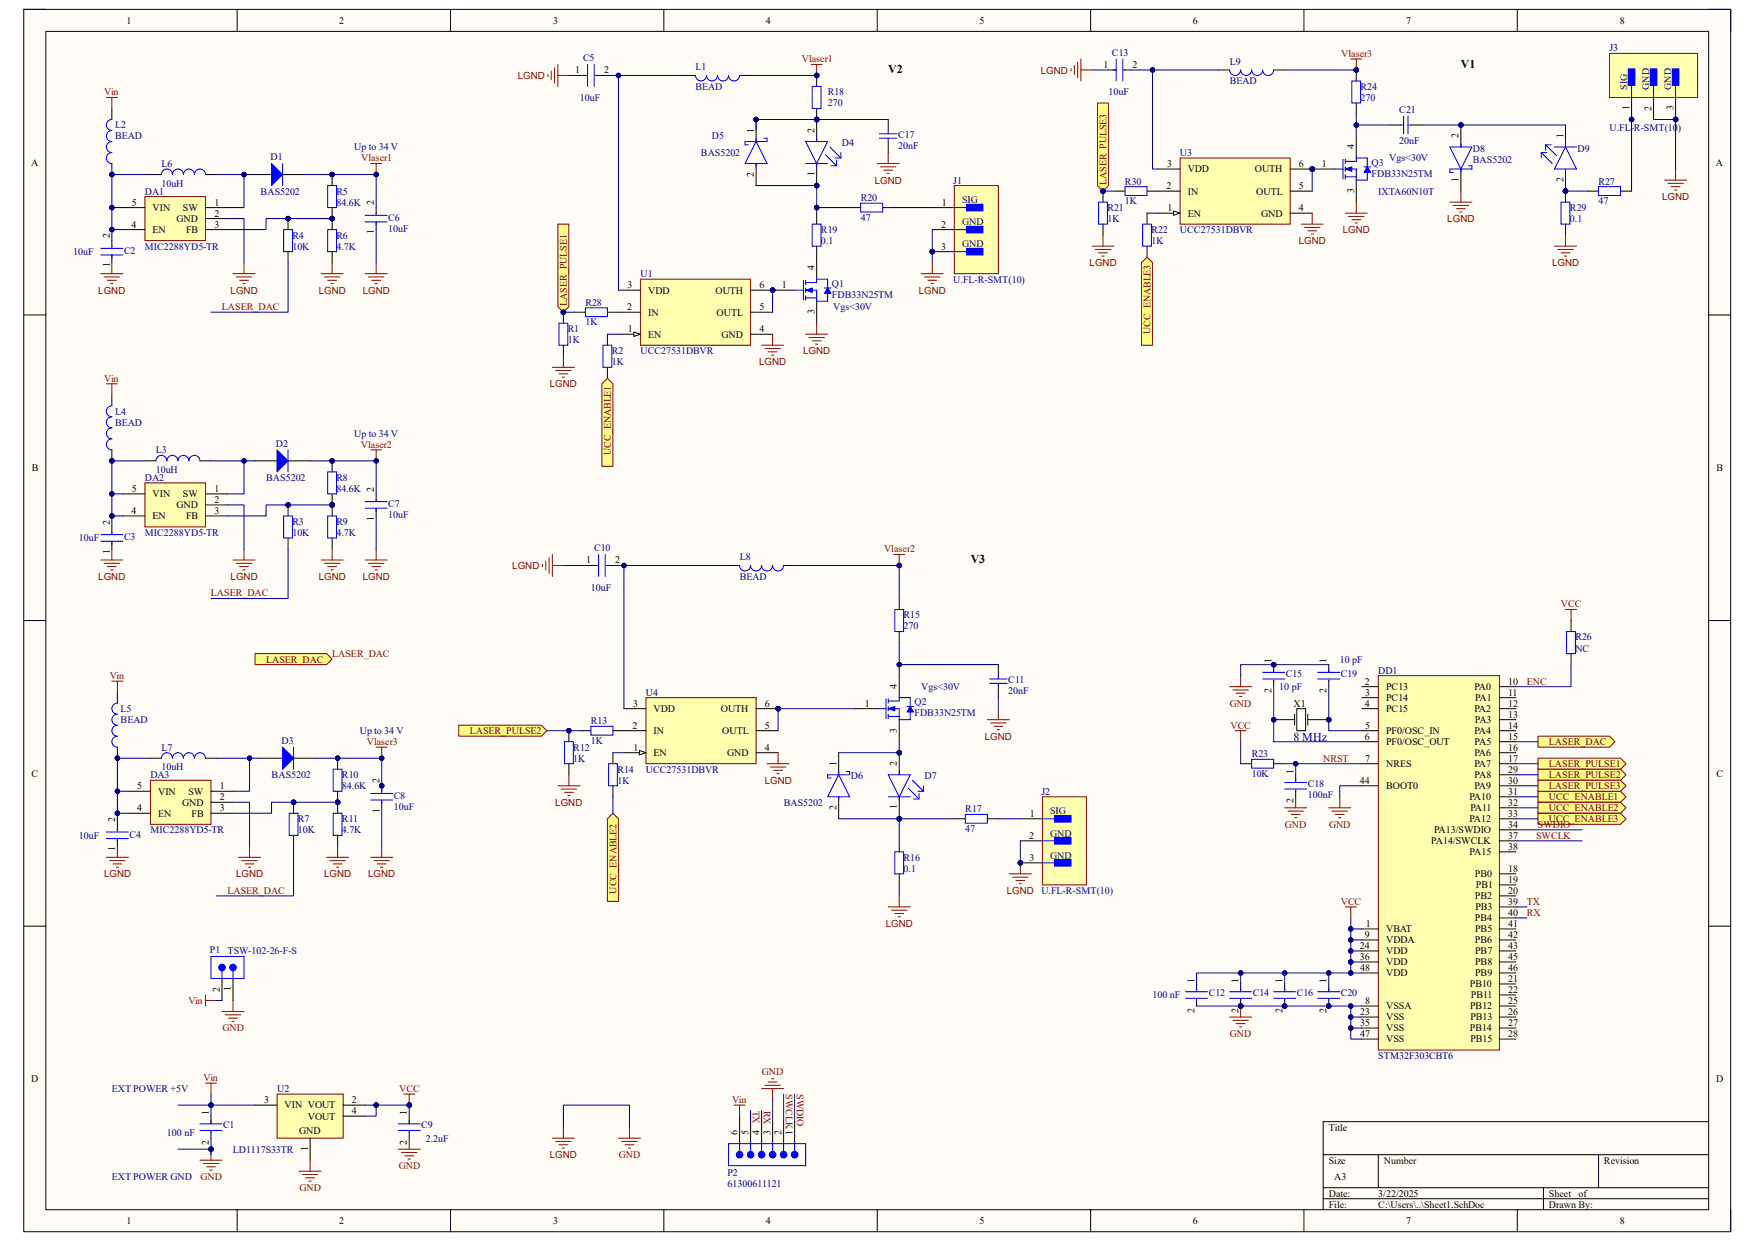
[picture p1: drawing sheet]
<svg xmlns="http://www.w3.org/2000/svg" width="297mm" height="210mm" viewBox="0 0 297 210" stroke-linecap="round" stroke-linejoin="round" font-family="sans-serif">
<defs><g id="words">
<g font-size="2">
<text x="247.2" y="11.4">V1</text>
<text x="150.3" y="12.4">V2</text>
<text x="164.3" y="95.3">V3</text>
</g>
<text font-size="2" fill="#000080" x="218.9" y="125.5">8 MHz</text>
<g font-size="1.7">
<text x="21.4" y="4">1</text>
<text x="57.4" y="4">2</text>
<text x="93.6" y="4">3</text>
<text x="129.6" y="4">4</text>
<text x="165.8" y="4">5</text>
<text x="201.8" y="4">6</text>
<text x="238" y="4">7</text>
<text x="274.1" y="4">8</text>
<text x="186.8" y="11.5">1</text>
<text x="191.7" y="11.5">2</text>
<text x="97.3" y="12.4">1</text>
<text x="102.2" y="12.4">2</text>
<text x="127.6" y="22.4" transform="rotate(-90 127.6 22.4)">1</text>
<text x="137.8" y="22.4" transform="rotate(-90 137.8 22.4)">2</text>
<text x="246.8" y="23.4" transform="rotate(-90 246.8 23.4)">2</text>
<text x="264.6" y="23.4" transform="rotate(-90 264.6 23.4)">1</text>
<text x="275.8" y="18.6" transform="rotate(-90 275.8 18.6)">1</text>
<text x="279.5" y="18.8" transform="rotate(-90 279.5 18.8)">2</text>
<text x="283.2" y="18.7" transform="rotate(-90 283.2 18.7)">3</text>
<text x="5.3" y="28">A</text>
<text x="127.6" y="29.9" transform="rotate(-90 127.6 29.9)">2</text>
<text x="137.8" y="29.8" transform="rotate(-90 137.8 29.8)">1</text>
<text x="197.5" y="28.2">3</text>
<text x="201" y="29.2">VDD</text>
<text x="212.4" y="29.2">OUTH</text>
<text x="219.8" y="28.2">6</text>
<text x="223.7" y="28.2">1</text>
<text x="229.1" y="25.3" transform="rotate(-90 229.1 25.3)">4</text>
<text x="290.4" y="28">A</text>
<text x="22.3" y="34.8">5</text>
<text x="25.8" y="35.7">VIN</text>
<text x="30.9" y="35.7">SW</text>
<text x="36.3" y="34.8">1</text>
<text x="63.3" y="34.8" transform="rotate(-90 63.3 34.8)">2</text>
<text x="159.4" y="34.8">1</text>
<text x="197.4" y="32">2</text>
<text x="197.6" y="35.7">1</text>
<text x="201" y="32.9">IN</text>
<text x="212.6" y="32.9">OUTL</text>
<text x="219.8" y="32">5</text>
<text x="219.8" y="35.7">4</text>
<text x="229.1" y="32.7" transform="rotate(-90 229.1 32.7)">3</text>
<text x="246.8" y="30.7" transform="rotate(-90 246.8 30.7)">1</text>
<text x="264.6" y="30.9" transform="rotate(-90 264.6 30.9)">2</text>
<text x="18.6" y="40.3" transform="rotate(-90 18.6 40.3)">2</text>
<text x="22.3" y="38.5">4</text>
<text x="25.8" y="39.5">EN</text>
<text x="29.9" y="37.6">GND</text>
<text x="31.5" y="39.5">FB</text>
<text x="36.3" y="36.7">2</text>
<text x="36.3" y="38.5">3</text>
<text x="63.3" y="39.7" transform="rotate(-90 63.3 39.7)">1</text>
<text x="159.3" y="38.5">2</text>
<text x="201" y="36.7">EN</text>
<text x="213.4" y="36.7">GND</text>
<text x="18.6" y="45.3" transform="rotate(-90 18.6 45.3)">1</text>
<text x="137.8" y="45.8" transform="rotate(-90 137.8 45.8)">4</text>
<text x="159.3" y="42.2">3</text>
<text x="106.1" y="52.5">2</text>
<text x="106.2" y="48.8">3</text>
<text x="109.7" y="49.7">VDD</text>
<text x="109.7" y="53.4">IN</text>
<text x="121.1" y="49.7">OUTH</text>
<text x="121.3" y="53.4">OUTL</text>
<text x="128.5" y="48.8">6</text>
<text x="128.5" y="52.5">5</text>
<text x="132.3" y="48.8">1</text>
<text x="137.8" y="53.2" transform="rotate(-90 137.8 53.2)">3</text>
<text x="106.3" y="56.2">1</text>
<text x="109.7" y="57.1">EN</text>
<text x="122.1" y="57.1">GND</text>
<text x="128.5" y="56.2">4</text>
<text x="5.4" y="79.8">B</text>
<text x="22.3" y="83.2">5</text>
<text x="36.3" y="83.2">1</text>
<text x="63.3" y="83.2" transform="rotate(-90 63.3 83.2)">2</text>
<text x="290.5" y="79.8">B</text>
<text x="18.6" y="88.8" transform="rotate(-90 18.6 88.8)">2</text>
<text x="22.3" y="87">4</text>
<text x="25.8" y="87.9">EN</text>
<text x="25.8" y="84.2">VIN</text>
<text x="29.9" y="86">GND</text>
<text x="30.9" y="84.2">SW</text>
<text x="31.5" y="87.9">FB</text>
<text x="36.3" y="85.1">2</text>
<text x="36.3" y="87">3</text>
<text x="63.3" y="88.1" transform="rotate(-90 63.3 88.1)">1</text>
<text x="18.6" y="93.7" transform="rotate(-90 18.6 93.7)">1</text>
<text x="99.2" y="95.3">1</text>
<text x="104.1" y="95.3">2</text>
<text x="215.2" y="112.3" transform="rotate(-90 215.2 112.3)">1</text>
<text x="224.5" y="112.3" transform="rotate(-90 224.5 112.3)">1</text>
<text x="107.1" y="119.6">3</text>
<text x="129.5" y="119.6">6</text>
<text x="146.3" y="119.6">1</text>
<text x="151.8" y="116.6" transform="rotate(-90 151.8 116.6)">4</text>
<text x="215.2" y="117.3" transform="rotate(-90 215.2 117.3)">2</text>
<text x="218.9" y="119.6">X1</text>
<text x="224.5" y="117.3" transform="rotate(-90 224.5 117.3)">2</text>
<text x="231" y="115.9">2</text>
<text x="231" y="119.6">4</text>
<text x="231.1" y="117.7">3</text>
<text x="234.6" y="116.8">PC13</text>
<text x="234.6" y="118.7">PC14</text>
<text x="249.5" y="116.8">PA0</text>
<text x="249.6" y="118.7">PA1</text>
<text x="255.2" y="117.7">11</text>
<text x="255.2" y="119.6">12</text>
<text x="255.2" y="115.9">10</text>
<text x="107.1" y="123.3">2</text>
<text x="110.6" y="120.5">VDD</text>
<text x="110.6" y="124.2">IN</text>
<text x="122" y="120.5">OUTH</text>
<text x="122.2" y="124.2">OUTL</text>
<text x="129.5" y="123.3">5</text>
<text x="151.8" y="124" transform="rotate(-90 151.8 124)">3</text>
<text x="231" y="125.2">6</text>
<text x="231" y="123.3">5</text>
<text x="234.6" y="120.5">PC15</text>
<text x="234.6" y="124.2">PF0/OSC_IN</text>
<text x="249.5" y="120.5">PA2</text>
<text x="249.5" y="124.2">PA4</text>
<text x="249.6" y="122.4">PA3</text>
<text x="255.2" y="121.5">13</text>
<text x="255.2" y="123.3">14</text>
<text x="255.2" y="125.2">15</text>
<text x="5.3" y="131.4">C</text>
<text x="107.2" y="127">1</text>
<text x="110.6" y="128">EN</text>
<text x="123.1" y="128">GND</text>
<text x="129.5" y="127">4</text>
<text x="141.6" y="129.6" transform="rotate(-90 141.6 129.6)">1</text>
<text x="151.8" y="129.6" transform="rotate(-90 151.8 129.6)">2</text>
<text x="218.9" y="130.9" transform="rotate(-90 218.9 130.9)">1</text>
<text x="231" y="128.9">7</text>
<text x="234.6" y="126.1">PF0/OSC_OUT</text>
<text x="234.6" y="129.8">NRES</text>
<text x="249.5" y="128">PA6</text>
<text x="249.5" y="129.8">PA7</text>
<text x="249.6" y="126.1">PA5</text>
<text x="249.6" y="131.7">PA8</text>
<text x="255.2" y="127">16</text>
<text x="255.2" y="128.9">17</text>
<text x="255.2" y="130.8">29</text>
<text x="290.5" y="131.4">C</text>
<text x="23.2" y="137.3">4</text>
<text x="23.2" y="133.6">5</text>
<text x="26.8" y="134.5">VIN</text>
<text x="30.8" y="136.4">GND</text>
<text x="31.9" y="134.5">SW</text>
<text x="37.2" y="133.6">1</text>
<text x="37.2" y="135.4">2</text>
<text x="37.2" y="137.3">3</text>
<text x="64.2" y="137.5" transform="rotate(-90 64.2 137.5)">1</text>
<text x="64.2" y="132.6" transform="rotate(-90 64.2 132.6)">2</text>
<text x="141.6" y="137.1" transform="rotate(-90 141.6 137.1)">2</text>
<text x="151.8" y="136.9" transform="rotate(-90 151.8 136.9)">1</text>
<text x="218.9" y="136" transform="rotate(-90 218.9 136)">2</text>
<text x="230.1" y="132.6">44</text>
<text x="234.6" y="133.6">BOOT0</text>
<text x="248.7" y="135.4">PA10</text>
<text x="248.8" y="137.3">PA11</text>
<text x="249.5" y="133.6">PA9</text>
<text x="255.2" y="132.6">30</text>
<text x="255.2" y="134.5">31</text>
<text x="255.2" y="136.4">32</text>
<text x="19.5" y="139.1" transform="rotate(-90 19.5 139.1)">2</text>
<text x="26.8" y="138.2">EN</text>
<text x="32.4" y="138.2">FB</text>
<text x="174.2" y="141.9">2</text>
<text x="174.3" y="138.2">1</text>
<text x="242.2" y="142.9">PA14/SWCLK</text>
<text x="242.7" y="141">PA13/SWDIO</text>
<text x="248.7" y="139.1">PA12</text>
<text x="255.2" y="138.2">33</text>
<text x="255.2" y="140.1">34</text>
<text x="255.2" y="141.9">37</text>
<text x="255.2" y="143.8">38</text>
<text x="19.5" y="144.1" transform="rotate(-90 19.5 144.1)">1</text>
<text x="174.2" y="145.7">3</text>
<text x="248.7" y="144.7">PA15</text>
<text x="249.6" y="148.5">PB0</text>
<text x="255.2" y="147.5">18</text>
<text x="255.2" y="149.4">19</text>
<text x="249.6" y="152.2">PB2</text>
<text x="249.6" y="155.9">PB4</text>
<text x="249.7" y="154.1">PB3</text>
<text x="249.8" y="150.3">PB1</text>
<text x="255.2" y="151.3">20</text>
<text x="255.2" y="153.1">39</text>
<text x="255.2" y="155">40</text>
<text x="230.1" y="160.6">24</text>
<text x="231" y="158.7">9</text>
<text x="231.1" y="156.8">1</text>
<text x="234.6" y="157.8">VBAT</text>
<text x="234.6" y="159.6">VDDA</text>
<text x="234.6" y="161.5">VDD</text>
<text x="249.6" y="159.6">PB6</text>
<text x="249.6" y="157.8">PB5</text>
<text x="249.6" y="161.5">PB7</text>
<text x="255.2" y="156.8">41</text>
<text x="255.2" y="158.7">42</text>
<text x="255.2" y="160.6">43</text>
<text x="37.2" y="167.8" transform="rotate(-90 37.2 167.8)">2</text>
<text x="39.1" y="167.7" transform="rotate(-90 39.1 167.7)">1</text>
<text x="202.1" y="166.3" transform="rotate(-90 202.1 166.3)">1</text>
<text x="209.6" y="166.3" transform="rotate(-90 209.6 166.3)">1</text>
<text x="217" y="166.3" transform="rotate(-90 217 166.3)">1</text>
<text x="224.5" y="166.3" transform="rotate(-90 224.5 166.3)">1</text>
<text x="230.1" y="162.4">36</text>
<text x="230.2" y="164.3">48</text>
<text x="234.6" y="163.4">VDD</text>
<text x="234.6" y="165.2">VDD</text>
<text x="248.8" y="167.1">PB10</text>
<text x="249.6" y="163.4">PB8</text>
<text x="249.6" y="165.2">PB9</text>
<text x="255.2" y="162.4">45</text>
<text x="255.2" y="164.3">46</text>
<text x="255.2" y="166.2">21</text>
<text x="202.1" y="171.4" transform="rotate(-90 202.1 171.4)">2</text>
<text x="209.6" y="171.4" transform="rotate(-90 209.6 171.4)">2</text>
<text x="217" y="171.4" transform="rotate(-90 217 171.4)">2</text>
<text x="224.5" y="171.4" transform="rotate(-90 224.5 171.4)">2</text>
<text x="230.2" y="171.7">23</text>
<text x="230.2" y="173.6">35</text>
<text x="231" y="169.9">8</text>
<text x="234.6" y="170.8">VSSA</text>
<text x="234.6" y="172.7">VSS</text>
<text x="248.8" y="170.8">PB12</text>
<text x="248.8" y="172.7">PB13</text>
<text x="248.9" y="169">PB11</text>
<text x="255.2" y="168">22</text>
<text x="255.2" y="169.9">25</text>
<text x="255.2" y="171.7">26</text>
<text x="255.2" y="173.6">27</text>
<text x="230.2" y="175.5">47</text>
<text x="234.6" y="174.5">VSS</text>
<text x="234.6" y="176.4">VSS</text>
<text x="248.8" y="174.5">PB14</text>
<text x="248.8" y="176.4">PB15</text>
<text x="255.2" y="175.5">28</text>
<text x="5.3" y="183.2">D</text>
<text x="290.4" y="183.2">D</text>
<text x="35.3" y="188.7" transform="rotate(-90 35.3 188.7)">1</text>
<text x="44.7" y="186.6">3</text>
<text x="48.2" y="187.6">VIN VOUT</text>
<text x="50.6" y="191.9">GND</text>
<text x="52.1" y="189.5">VOUT</text>
<text x="59.6" y="186.6">2</text>
<text x="59.6" y="188.5">4</text>
<text x="68.9" y="188.7" transform="rotate(-90 68.9 188.7)">1</text>
<text x="224.9" y="191.3">Title</text>
<text x="35.3" y="193.8" transform="rotate(-90 35.3 193.8)">2</text>
<text x="52.1" y="194.7" transform="rotate(-90 52.1 194.7)">1</text>
<text x="68.9" y="193.8" transform="rotate(-90 68.9 193.8)">2</text>
<text x="124.8" y="192.1" transform="rotate(-90 124.8 192.1)">6</text>
<text x="126.7" y="192.1" transform="rotate(-90 126.7 192.1)">5</text>
<text x="128.5" y="192.1" transform="rotate(-90 128.5 192.1)">4</text>
<text x="130.4" y="192.1" transform="rotate(-90 130.4 192.1)">3</text>
<text x="132.2" y="192.1" transform="rotate(-90 132.2 192.1)">2</text>
<text x="134.1" y="192.1" transform="rotate(-90 134.1 192.1)">1</text>
<text x="224.9" y="196.9">Size</text>
<text x="234.2" y="196.9">Number</text>
<text x="271.4" y="196.9">Revision</text>
<text x="224.9" y="202.5">Date:</text>
<text x="225.8" y="199.7">A3</text>
<text x="233.3" y="202.5">3/22/2025</text>
<text x="262.1" y="202.5">Sheet</text>
<text x="267.2" y="202.5">of</text>
<text x="21.4" y="207.2">1</text>
<text x="57.4" y="207.2">2</text>
<text x="93.6" y="207.2">3</text>
<text x="129.6" y="207.2">4</text>
<text x="165.8" y="207.2">5</text>
<text x="201.8" y="207.2">6</text>
<text x="224.9" y="204.4">File:</text>
<text x="233.3" y="204.4">C:\Users\..\Sheet1.SchDoc</text>
<text x="238" y="207.2">7</text>
<text x="262.1" y="204.4">Drawn By:</text>
<text x="274.1" y="207.2">8</text>
</g>
<g font-size="1.7" fill="#000080">
<text x="98.7" y="10.4">C5</text>
<text x="117.7" y="11.9">L1</text>
<text x="188.2" y="9.4">C13</text>
<text x="208.1" y="10.9">L9</text>
<text x="272.4" y="8.7">J3</text>
<text x="98.1" y="17.1">10uF</text>
<text x="117.7" y="15.2">BEAD</text>
<text x="140.1" y="18">270</text>
<text x="140.1" y="16.1">R18</text>
<text x="187.6" y="16.1">10uF</text>
<text x="208.1" y="14.3">BEAD</text>
<text x="230.3" y="17.1">270</text>
<text x="230.3" y="15.2">R24</text>
<text x="275.4" y="15.2" transform="rotate(-90 275.4 15.2)">SIG</text>
<text x="279.1" y="15.2" transform="rotate(-90 279.1 15.2)">GND</text>
<text x="282.8" y="15.2" transform="rotate(-90 282.8 15.2)">GND</text>
<text x="19.5" y="21.7">L2</text>
<text x="19.5" y="23.6">BEAD</text>
<text x="120.5" y="23.6">D5</text>
<text x="152" y="23.4">C17</text>
<text x="236.8" y="19.1">C21</text>
<text x="272.4" y="22.1">U.FL-R-SMT(10)</text>
<text x="27.3" y="28.2">L6</text>
<text x="45.8" y="27.1">D1</text>
<text x="59.9" y="25.4">Up to 34 V</text>
<text x="118.6" y="26.4">BAS5202</text>
<text x="142.5" y="24.7">D4</text>
<text x="152" y="25.3">20nF</text>
<text x="199.7" y="26.4">U3</text>
<text x="232.1" y="28.1">Q3</text>
<text x="232.1" y="29.9">FDB33N25TM</text>
<text x="235.1" y="27.3">Vgs&lt;30V</text>
<text x="236.8" y="24.3">20nF</text>
<text x="249.3" y="25.7">D8</text>
<text x="249.3" y="27.5">BAS5202</text>
<text x="267" y="25.7">D9</text>
<text x="24.5" y="32.9">DA1</text>
<text x="27.3" y="31.6">10uH</text>
<text x="44.1" y="32.9">BAS5202</text>
<text x="56.9" y="34.8">84.6K</text>
<text x="56.9" y="32.9">R5</text>
<text x="145.7" y="34">R20</text>
<text x="161.3" y="31.1">J1</text>
<text x="162.8" y="34.4">SIG</text>
<text x="187.4" y="35.7">R21</text>
<text x="190.4" y="34.6">1K</text>
<text x="190.4" y="31.2">R30</text>
<text x="233.3" y="32.9">IXTA60N10T</text>
<text x="265.7" y="35.7">R29</text>
<text x="270.5" y="34.6">47</text>
<text x="270.5" y="31.2">R27</text>
<text x="49.5" y="40.4">R4</text>
<text x="56.9" y="40.4">R6</text>
<text x="65.7" y="37.4">C6</text>
<text x="65.7" y="39.2">10uF</text>
<text x="138.9" y="41.3">0.1</text>
<text x="138.9" y="39.5">R19</text>
<text x="145.7" y="37.4">47</text>
<text x="162.8" y="38.1">GND</text>
<text x="162.8" y="41.9">GND</text>
<text x="187.4" y="37.6">1K</text>
<text x="194.9" y="41.3">1K</text>
<text x="194.9" y="39.5">R22</text>
<text x="199.7" y="39.5">UCC27531DBVR</text>
<text x="265.7" y="37.6">0.1</text>
<text x="12.4" y="43.2">10uF</text>
<text x="21" y="43">C2</text>
<text x="24.5" y="42.2">MIC2288YD5-TR</text>
<text x="49.5" y="42.2">10K</text>
<text x="56.9" y="42.2">4.7K</text>
<text x="108.4" y="46.9">U1</text>
<text x="161.3" y="47.8">U.FL-R-SMT(10)</text>
<text x="99.1" y="51.7">R28</text>
<text x="140.8" y="48.6">Q1</text>
<text x="140.8" y="50.4">FDB33N25TM</text>
<text x="141" y="52.5">Vgs&lt;30V</text>
<text x="96.1" y="58.1">1K</text>
<text x="96.1" y="56.2">R1</text>
<text x="99.1" y="55.1">1K</text>
<text x="103.5" y="59.9">R2</text>
<text x="108.4" y="59.9">UCC27531DBVR</text>
<text x="103.5" y="61.8">1K</text>
<text x="19.5" y="70.2">L4</text>
<text x="19.5" y="72.1">BEAD</text>
<text x="26.4" y="76.7">L3</text>
<text x="46.7" y="75.6">D2</text>
<text x="59.9" y="73.9">Up to 34 V</text>
<text x="24.5" y="81.4">DA2</text>
<text x="26.4" y="80.1">10uH</text>
<text x="45" y="81.4">BAS5202</text>
<text x="56.9" y="83.2">84.6K</text>
<text x="56.9" y="81.4">R8</text>
<text x="49.5" y="88.8">R3</text>
<text x="56.9" y="88.8">R9</text>
<text x="65.7" y="85.9">C7</text>
<text x="65.7" y="87.7">10uF</text>
<text x="13.3" y="91.6">10uF</text>
<text x="21" y="91.4">C3</text>
<text x="24.5" y="90.7">MIC2288YD5-TR</text>
<text x="49.5" y="90.7">10K</text>
<text x="56.9" y="90.7">4.7K</text>
<text x="100.5" y="93.3">C10</text>
<text x="125.2" y="94.8">L8</text>
<text x="100" y="100">10uF</text>
<text x="125.2" y="98.1">BEAD</text>
<text x="152.9" y="106.5">270</text>
<text x="152.9" y="104.6">R15</text>
<text x="226.7" y="112.1">10 pF</text>
<text x="266.6" y="110.3">NC</text>
<text x="266.6" y="108.4">R26</text>
<text x="109.3" y="117.7">U4</text>
<text x="154.8" y="119.4">Q2</text>
<text x="155.9" y="116.8">Vgs&lt;30V</text>
<text x="170.6" y="117.5">20nF</text>
<text x="170.6" y="115.7">C11</text>
<text x="216.5" y="116.8">10 pF</text>
<text x="217.6" y="114.6">C15</text>
<text x="226.9" y="114.6">C19</text>
<text x="233.3" y="114">DD1</text>
<text x="20.4" y="120.5">L5</text>
<text x="20.4" y="122.4">BEAD</text>
<text x="47.6" y="125.9">D3</text>
<text x="60.9" y="124.2">Up to 34 V</text>
<text x="100" y="125.9">1K</text>
<text x="100" y="122.6">R13</text>
<text x="154.8" y="121.2">FDB33N25TM</text>
<text x="25.4" y="131.7">DA3</text>
<text x="27.3" y="130.4">10uH</text>
<text x="27.3" y="127">L7</text>
<text x="46" y="131.7">BAS5202</text>
<text x="57.9" y="131.7">R10</text>
<text x="97" y="128.9">1K</text>
<text x="97" y="127">R12</text>
<text x="104.5" y="130.8">R14</text>
<text x="109.3" y="130.8">UCC27531DBVR</text>
<text x="144" y="131.9">D6</text>
<text x="156.5" y="131.9">D7</text>
<text x="211.8" y="131.5">10K</text>
<text x="211.8" y="128.1">R23</text>
<text x="57.9" y="133.6">84.6K</text>
<text x="66.6" y="135.2">C8</text>
<text x="66.6" y="137.1">10uF</text>
<text x="104.5" y="132.6">1K</text>
<text x="132.6" y="136.4">BAS5202</text>
<text x="163.4" y="137.5">R17</text>
<text x="176.2" y="134.5">J2</text>
<text x="177.7" y="137.8">SIG</text>
<text x="221.3" y="133.2">C18</text>
<text x="221.3" y="135">100nF</text>
<text x="13.3" y="141.9">10uF</text>
<text x="21.9" y="141.8">C4</text>
<text x="25.4" y="141">MIC2288YD5-TR</text>
<text x="50.4" y="141">10K</text>
<text x="50.4" y="139.1">R7</text>
<text x="57.9" y="141">4.7K</text>
<text x="57.9" y="139.1">R11</text>
<text x="163.4" y="140.8">47</text>
<text x="177.7" y="141.6">GND</text>
<text x="152.9" y="147.5">0.1</text>
<text x="152.9" y="145.7">R16</text>
<text x="177.7" y="145.3">GND</text>
<text x="176.2" y="151.3">U.FL-R-SMT(10)</text>
<text x="35.5" y="161.3">P1</text>
<text x="38.5" y="161.5">TSW-102-26-F-S</text>
<text x="195" y="169">100 nF</text>
<text x="204.6" y="168.6">C12</text>
<text x="212" y="168.6">C14</text>
<text x="219.5" y="168.6">C16</text>
<text x="226.9" y="168.6">C20</text>
<text x="233.3" y="179.2">STM32F303CBT6</text>
<text x="18.9" y="184.8">EXT POWER +5V</text>
<text x="46.9" y="184.8">U2</text>
<text x="37.8" y="191">C1</text>
<text x="71.3" y="191">C9</text>
<text x="28.2" y="192.3">100 nF</text>
<text x="39.4" y="195.1">LD1117S33TR</text>
<text x="72.1" y="193.2">2.2uF</text>
<text x="18.9" y="199.7">EXT POWER GND</text>
<text x="123.1" y="199">P2</text>
<text x="123.1" y="200.8">61300611121</text>
</g>
<g font-size="1.7" fill="#800000">
<text x="135.7" y="10.5">Vlaser1</text>
<text x="227" y="9.6">Vlaser3</text>
<text x="17.7" y="16.1">Vin</text>
<text x="87.6" y="13.4">LGND</text>
<text x="176.1" y="12.4">LGND</text>
<text x="61.1" y="27.3">Vlaser1</text>
<text x="148" y="31.1">LGND</text>
<text x="187.2" y="31.3" transform="rotate(-90 187.2 31.3)">LASER_PULSE3</text>
<text x="281.3" y="33.9">LGND</text>
<text x="219.8" y="41.3">LGND</text>
<text x="227.2" y="39.5">LGND</text>
<text x="244.9" y="37.6">LGND</text>
<text x="184.4" y="45">LGND</text>
<text x="262.7" y="45">LGND</text>
<text x="16.6" y="49.7">LGND</text>
<text x="37.5" y="52.5">LASER_DAC</text>
<text x="39" y="49.7">LGND</text>
<text x="53.9" y="49.7">LGND</text>
<text x="61.4" y="49.7">LGND</text>
<text x="95.9" y="51.7" transform="rotate(-90 95.9 51.7)">LASER_PULSE1</text>
<text x="155.5" y="49.7">LGND</text>
<text x="135.9" y="59.9">LGND</text>
<text x="194.7" y="56.6" transform="rotate(-90 194.7 56.6)">UCC_ENABLE3</text>
<text x="17.7" y="64.6">Vin</text>
<text x="93" y="65.5">LGND</text>
<text x="128.5" y="61.8">LGND</text>
<text x="61.1" y="75.8">Vlaser2</text>
<text x="103.4" y="77" transform="rotate(-90 103.4 77)">UCC_ENABLE1</text>
<text x="149.6" y="93.5">Vlaser2</text>
<text x="16.6" y="98.2">LGND</text>
<text x="35.7" y="100.9">LASER_DAC</text>
<text x="39" y="98.2">LGND</text>
<text x="53.9" y="98.2">LGND</text>
<text x="61.4" y="98.2">LGND</text>
<text x="86.7" y="96.3">LGND</text>
<text x="264.2" y="102.8">VCC</text>
<text x="45" y="112.1">LASER_DAC</text>
<text x="56.2" y="111.2">LASER_DAC</text>
<text x="18.6" y="114.9">Vin</text>
<text x="208.2" y="119.6">GND</text>
<text x="258.4" y="115.9">ENC</text>
<text x="79.5" y="124.2">LASER_PULSE2</text>
<text x="166.7" y="125.2">LGND</text>
<text x="208.2" y="123.3">VCC</text>
<text x="62.1" y="126.1">Vlaser3</text>
<text x="223.9" y="128.9">NRST</text>
<text x="262.1" y="126.1">LASER_DAC</text>
<text x="262.1" y="129.8">LASER_PULSE1</text>
<text x="262.1" y="131.7">LASER_PULSE2</text>
<text x="94" y="136.4">LGND</text>
<text x="129.4" y="132.6">LGND</text>
<text x="262.1" y="135.4">UCC_ENABLE1</text>
<text x="262.1" y="137.3">UCC_ENABLE2</text>
<text x="262.1" y="133.6">LASER_PULSE3</text>
<text x="217.5" y="140.1">GND</text>
<text x="224.9" y="140.1">GND</text>
<text x="260" y="141.9">SWCLK</text>
<text x="260.3" y="140.1">SWDIO</text>
<text x="262.1" y="139.1">UCC_ENABLE3</text>
<text x="17.6" y="148.5">LGND</text>
<text x="40" y="148.5">LGND</text>
<text x="54.9" y="148.5">LGND</text>
<text x="62.3" y="148.5">LGND</text>
<text x="38.5" y="151.3">LASER_DAC</text>
<text x="104.3" y="151.2" transform="rotate(-90 104.3 151.2)">UCC_ENABLE2</text>
<text x="170.4" y="151.3">LGND</text>
<text x="226.9" y="153.1">VCC</text>
<text x="258.4" y="153.1">TX</text>
<text x="258.4" y="155">RX</text>
<text x="149.9" y="156.8">LGND</text>
<text x="31.9" y="169.9">Vin</text>
<text x="37.6" y="174.5">GND</text>
<text x="208.2" y="175.5">GND</text>
<text x="34.5" y="182.9">Vin</text>
<text x="67.6" y="184.8">VCC</text>
<text x="128.9" y="182">GND</text>
<text x="133" y="185.2" transform="rotate(90 133 185.2)">SWCLK</text>
<text x="134.8" y="185.2" transform="rotate(90 134.8 185.2)">SWDIO</text>
<text x="123.9" y="186.6">Vin</text>
<text x="127.4" y="188" transform="rotate(90 127.4 188)">TX</text>
<text x="129.2" y="188" transform="rotate(90 129.2 188)">RX</text>
<text x="67.5" y="197.9">GND</text>
<text x="93" y="196">LGND</text>
<text x="104.7" y="196">GND</text>
<text x="33.9" y="199.7">GND</text>
<text x="50.7" y="201.6">GND</text>
</g>
</g></defs>
<path d="M4 1.6h288.9v206.8h-288.9z" fill-rule="evenodd" fill="#fffcf8"/>
<path d="M4 1.6h288.9v206.8h-288.9z" fill="none" stroke="#000" stroke-width=".17"/>
<path d="M7.8 5.3h281.4v199.4h-281.4z" fill-rule="evenodd" fill="#fffcf8"/>
<g fill="none" stroke="#000" stroke-width=".17">
<path d="M4 1.6h3.7M7.8 5.3h281.4v199.4h-281.4zM40.1 1.6v3.7M76.2 1.6v3.7M112.3 1.6v3.7M148.5 1.6v3.7M184.6 1.6v3.7M220.7 1.6v3.7M256.8 1.6v3.7M289.2 1.6h3.7v3.7M4 53.3h3.7M289.2 53.3h3.7"/>
<path d="M4 105h3.8M289.2 105h3.7M4 156.7h3.8M289.2 156.7h3.7M223.9 195.4h65.3M233.3 195.4v5.6M270.5 195.4v5.6M289.2 189.8h-65.3v14.9M40.1 204.7v3.7M76.2 204.7v3.7M112.4 204.7v3.7M148.5 204.7v3.7"/>
<path d="M184.6 204.7v3.7M220.7 204.7v3.7M223.9 201h65.3M223.9 202.9h65.3M256.8 204.7v3.7M261.2 201v3.7M292.9 204.7v3.7"/>
</g>
<circle cx="138.2" cy="12.8" r=".37" fill="#000080"/>
<circle cx="138.2" cy="12.8" r=".37" fill="none" stroke="#000080" stroke-width=".17"/>
<circle cx="138.2" cy="20.2" r=".37" fill="#000080"/>
<circle cx="138.2" cy="20.2" r=".37" fill="none" stroke="#000080" stroke-width=".17"/>
<path d="M138.2 12.8v1.8" fill="none" stroke="#000" stroke-width=".17"/>
<circle cx="138.2" cy="12.8" r=".37" fill="#000080"/>
<circle cx="138.2" cy="12.8" r=".37" fill="none" stroke="#000080" stroke-width=".17"/>
<path d="M138.2 18.4v1.8" fill="none" stroke="#000" stroke-width=".17"/>
<circle cx="138.2" cy="20.2" r=".37" fill="#000080"/>
<circle cx="138.2" cy="20.2" r=".37" fill="none" stroke="#000080" stroke-width=".17"/>
<path d="M137.5 14.6h1.5v3.8h-1.5zM137.5 37.9h1.5v3.8h-1.5zM145.7 34.4h3.7v1.5h-3.7zM148.8 22.6h3M148.8 23.4h3M150.3 22.1v.5M150.3 23.4v.6" fill="none" stroke="#00f" stroke-width=".17"/>
<path d="M138.2 36.1v1.8M143.8 35.1h1.9M149.4 35.1h1.9M150.3 20.2v1.9M150.3 24v1.8M138.2 41.7v1.8" fill="none" stroke="#000" stroke-width=".17"/>
<path d="M137.3 10.9h1.8M138.2 10.9v1.9" fill="none" stroke="#800000" stroke-width=".17"/>
<circle cx="138.2" cy="12.8" r=".37" fill="#000080"/>
<circle cx="138.2" cy="12.8" r=".37" fill="none" stroke="#000080" stroke-width=".17"/>
<path d="M24.5 33.3h10.3v7.4h-10.3z" fill-rule="evenodd" fill="#ffffb0"/>
<path d="M24.5 33.3h10.3v7.4h-10.3zM17.1 46.3h3.7M17.6 46.9h2.6M18.2 47.4h1.5M18.7 48h.4M18.9 44.4v1.9" fill="none" stroke="#800000" stroke-width=".17"/>
<path d="M20.8 35.1h3.7M20.8 38.9h3.7M34.8 35.1h3.7M34.8 37h3.7M34.8 38.9h3.7" fill="none" stroke="#000" stroke-width=".17"/>
<circle cx="18.9" cy="29.5" r=".37" fill="#000080"/>
<circle cx="18.9" cy="29.5" r=".37" fill="none" stroke="#000080" stroke-width=".17"/>
<path d="M18.9 27.7v1.8" fill="none" stroke="#000" stroke-width=".17"/>
<circle cx="18.9" cy="29.5" r=".37" fill="#000080"/>
<circle cx="18.9" cy="29.5" r=".37" fill="none" stroke="#000080" stroke-width=".17"/>
<path d="M18.9 18.4v1.8" fill="none" stroke="#000" stroke-width=".17"/>
<path d="M18.9 20.2a.93 .93 0 0 0-.9 1 .93 .93 0 0 0 .9 .9 .93 .93 0 0 0-.9 .9 .93 .93 0 0 0 .9 .9 .93 .93 0 0 0-.9 1 .93 .93 0 0 0 .9 .9 .93 .93 0 0 0-.9 .9 .93 .93 0 0 0 .9 1" fill="none" stroke="#00f" stroke-width=".17"/>
<path d="M18 16.5h1.9M18.9 16.5v1.9" fill="none" stroke="#800000" stroke-width=".17"/>
<circle cx="56.2" cy="29.5" r=".37" fill="#000080"/>
<circle cx="56.2" cy="29.5" r=".37" fill="none" stroke="#000080" stroke-width=".17"/>
<circle cx="56.2" cy="37" r=".37" fill="#000080"/>
<circle cx="56.2" cy="37" r=".37" fill="none" stroke="#000080" stroke-width=".17"/>
<path d="M56.2 29.5v1.9" fill="none" stroke="#000" stroke-width=".17"/>
<circle cx="56.2" cy="29.5" r=".37" fill="#000080"/>
<circle cx="56.2" cy="29.5" r=".37" fill="none" stroke="#000080" stroke-width=".17"/>
<path d="M56.2 35.1v1.9" fill="none" stroke="#000" stroke-width=".17"/>
<circle cx="56.2" cy="37" r=".37" fill="#000080"/>
<circle cx="56.2" cy="37" r=".37" fill="none" stroke="#000080" stroke-width=".17"/>
<path d="M55.5 31.4h1.5v3.7h-1.5z" fill="none" stroke="#00f" stroke-width=".17"/>
<circle cx="56.2" cy="37" r=".37" fill="#000080"/>
<circle cx="56.2" cy="37" r=".37" fill="none" stroke="#000080" stroke-width=".17"/>
<path d="M56.2 37v1.9" fill="none" stroke="#000" stroke-width=".17"/>
<circle cx="56.2" cy="37" r=".37" fill="#000080"/>
<circle cx="56.2" cy="37" r=".37" fill="none" stroke="#000080" stroke-width=".17"/>
<path d="M56.2 42.6v1.8" fill="none" stroke="#000" stroke-width=".17"/>
<path d="M55.5 38.9h1.5v3.7h-1.5z" fill="none" stroke="#00f" stroke-width=".17"/>
<circle cx="48.8" cy="37" r=".37" fill="#000080"/>
<circle cx="48.8" cy="37" r=".37" fill="none" stroke="#000080" stroke-width=".17"/>
<path d="M48.7 37v1.9" fill="none" stroke="#000" stroke-width=".17"/>
<circle cx="48.8" cy="37" r=".37" fill="#000080"/>
<circle cx="48.8" cy="37" r=".37" fill="none" stroke="#000080" stroke-width=".17"/>
<path d="M48.7 42.6v1.8" fill="none" stroke="#000" stroke-width=".17"/>
<path d="M48 38.9h1.5v3.7h-1.5z" fill="none" stroke="#00f" stroke-width=".17"/>
<path d="M62.7 27.7h1.9M63.7 27.7v1.8" fill="none" stroke="#800000" stroke-width=".17"/>
<circle cx="63.7" cy="29.5" r=".37" fill="#000080"/>
<circle cx="63.7" cy="29.5" r=".37" fill="none" stroke="#000080" stroke-width=".17"/>
<g fill="none" stroke="#800000" stroke-width=".17">
<path d="M148.5 27.7h3.7M149 28.2h2.6M149.6 28.8h1.5M150.1 29.4h.4M150.3 25.8v1.9M39.4 46.3h3.8M40 46.9h2.6M40.6 47.4h1.4M41.1 48h.4M41.3 44.4v1.9M54.3 46.3h3.8M54.9 46.9h2.6"/>
<path d="M55.5 47.4h1.5M56 48h.4M56.2 44.4v1.9M61.8 46.3h3.7M62.4 46.9h2.6M62.9 47.4h1.5M63.5 48h.3M63.7 44.4v1.9"/>
</g>
<circle cx="130.8" cy="49.1" r=".37" fill="#000080"/>
<circle cx="130.8" cy="49.1" r=".37" fill="none" stroke="#000080" stroke-width=".17"/>
<path d="M108.4 47.2h18.6v11.2h-18.6z" fill-rule="evenodd" fill="#ffffb0"/>
<path d="M108.4 47.2h18.6v11.2h-18.6z" fill="none" stroke="#800000" stroke-width=".17"/>
<path d="M104.7 49.1h3.7M104.7 56.6h3.7" fill="none" stroke="#000" stroke-width=".17"/>
<path d="M107.3 56.2l1.1 .4-1.1 .3z" fill="#f8fcff"/>
<path d="M104.7 52.8h3.7M107.3 56.2l1.1 .4-1.1 .3zM127 49.1h3.8" fill="none" stroke="#000" stroke-width=".17"/>
<circle cx="130.8" cy="49.1" r=".37" fill="#000080"/>
<circle cx="130.8" cy="49.1" r=".37" fill="none" stroke="#000080" stroke-width=".17"/>
<path d="M115.8 12.8h1.9M125.2 12.8h1.8M102.8 56.6v1.8M127 52.8h3.8M127 56.6h3.8M102.8 62.2v1.8" fill="none" stroke="#000" stroke-width=".17"/>
<path d="M92.7 12.6v.4M93.3 12v1.5M93.9 11.5v2.6M94.4 10.9v3.7M94.4 12.8h1.9M128.9 58.4h3.7M129.5 59h2.6M130 59.5h1.5M130.8 56.6v1.8M130.6 60.1h.3" fill="none" stroke="#800000" stroke-width=".17"/>
<path d="M117.7 12.8a.93 .93 0 0 0 .9 .9 .93 .93 0 0 0 1-.9 .93 .93 0 0 0 .9 .9 .93 .93 0 0 0 .9-.9 .93 .93 0 0 0 1 .9 .93 .93 0 0 0 .9-.9 .93 .93 0 0 0 .9 .9 .93 .93 0 0 0 1-.9M102 58.4h1.5v3.8h-1.5z" fill="none" stroke="#00f" stroke-width=".17"/>
<circle cx="95.3" cy="52.8" r=".37" fill="#000080"/>
<circle cx="95.3" cy="52.8" r=".37" fill="none" stroke="#000080" stroke-width=".17"/>
<path d="M95.3 52.8v1.9" fill="none" stroke="#000" stroke-width=".17"/>
<circle cx="95.3" cy="52.8" r=".37" fill="#000080"/>
<circle cx="95.3" cy="52.8" r=".37" fill="none" stroke="#000080" stroke-width=".17"/>
<path d="M95.3 58.4v1.9" fill="none" stroke="#000" stroke-width=".17"/>
<path d="M94.6 54.7h1.5v3.7h-1.5z" fill="none" stroke="#00f" stroke-width=".17"/>
<path d="M93.5 62.2h3.7M94 62.7h2.6M94.6 63.3h1.5M95.2 63.8h.3M95.3 60.3v1.9" fill="none" stroke="#800000" stroke-width=".17"/>
<path d="M94.4 37.9h1.9v14l-1 .9-.9-.9z" fill-rule="evenodd" fill="#ffff80"/>
<path d="M94.4 37.9h1.9v14l-1 .9-.9-.9z" fill="none" stroke="#800000" stroke-width=".17"/>
<circle cx="95.3" cy="52.8" r=".37" fill="#000080"/>
<circle cx="95.3" cy="52.8" r=".37" fill="none" stroke="#000080" stroke-width=".17"/>
<path d="M101.9 64.9l.9-.9 .9 .9v14h-1.8z" fill-rule="evenodd" fill="#ffff80"/>
<path d="M101.9 64.9l.9-.9 .9 .9v14h-1.8z" fill="none" stroke="#800000" stroke-width=".17"/>
<circle cx="130.8" cy="49.1" r=".37" fill="#000080"/>
<circle cx="130.8" cy="49.1" r=".37" fill="none" stroke="#000080" stroke-width=".17"/>
<path d="M130.8 49.1h3.7" fill="none" stroke="#000" stroke-width=".17"/>
<circle cx="130.8" cy="49.1" r=".37" fill="#000080"/>
<circle cx="130.8" cy="49.1" r=".37" fill="none" stroke="#000080" stroke-width=".17"/>
<path d="M138.2 43.5v3.7M138.2 51v3.7" fill="none" stroke="#000" stroke-width=".17"/>
<path d="M136 47.4v3.4M136.3 47.8h1.9v-.6h1.9v1.5M136.3 49.1h1.9v1.9h1.9v-1.3M136.3 50.4h1.9M136.3 47.4v.8M136.3 48.7v.8M136.3 50v.8" fill="none" stroke="#00f" stroke-width=".17"/>
<path d="M140.1 48.7l.5 1h-1.1z" fill="#00f"/>
<path d="M139.5 48.7h1.1M140.1 48.7l.5 1h-1.1z" fill="none" stroke="#00f" stroke-width=".17"/>
<path d="M136.3 49.1l1.2-.4v.8z" fill="#00f"/>
<path d="M134.5 49.1h1.5M136.3 49.1l1.2-.4v.8z" fill="none" stroke="#00f" stroke-width=".17"/>
<path d="M68.3 185.2h1.9M69.3 185.2v1.8" fill="none" stroke="#800000" stroke-width=".17"/>
<circle cx="69.3" cy="187" r=".37" fill="#000080"/>
<circle cx="69.3" cy="187" r=".37" fill="none" stroke="#000080" stroke-width=".17"/>
<path d="M33.8 196.3h3.8M34.4 196.9h2.6M34.8 183.3h1.8M35 197.5h1.4M35.5 198h.4M35.7 183.3v1.9M35.7 194.5v1.8M93.5 192.6h3.7M94 193.2h2.6M94.6 193.7h1.5M95.2 194.3h.3M95.3 190.8v1.8" fill="none" stroke="#800000" stroke-width=".17"/>
<circle cx="35.7" cy="194.5" r=".37" fill="#000080"/>
<circle cx="35.7" cy="194.5" r=".37" fill="none" stroke="#000080" stroke-width=".17"/>
<path d="M67.4 194.5h3.7M67.9 195h2.7M68.5 195.6h1.5M69.1 196.2h.3M69.3 192.6v1.9M104.7 192.6h3.7M105.2 193.2h2.6M105.8 193.7h1.5M106.3 194.3h.4M106.5 190.8v1.8" fill="none" stroke="#800000" stroke-width=".17"/>
<path d="M233.3 114.3h20.5v63.4h-20.5z" fill-rule="evenodd" fill="#ffffb0"/>
<g fill="none" stroke="#800000" stroke-width=".17">
<path d="M233.3 114.3h20.5v63.4h-20.5zM209 123.7h1.9M210 123.7v1.8M217.4 136.7h3.7M218 137.3h2.6M218.5 137.8h1.5M219.1 138.4h.4M219.3 134.8v1.9M224.9 136.7h3.7M225.4 137.3h2.6M226 137.8h1.5M226.5 138.4h.4"/>
<path d="M226.7 134.8v1.9M227.7 153.5h1.8M228.6 153.5v1.8"/>
</g>
<g fill="none" stroke="#000" stroke-width=".17">
<path d="M230.5 118.1h2.8M230.5 119.9h2.8M230.5 116.2h2.8M253.8 118.1h2.8M253.8 119.9h2.8M253.8 116.2h2.8M210 129.2h1.8M215.6 129.2h1.8M230.5 123.7h2.8M230.5 125.5h2.8M230.5 129.2h2.8M230.5 133h2.8"/>
<path d="M253.8 121.8h2.8M253.8 123.7h2.8M253.8 125.5h2.8M253.8 127.4h2.8M253.8 129.2h2.8M253.8 131.1h2.8M253.8 133h2.8M253.8 134.8h2.8M253.8 136.7h2.8M253.8 138.6h2.8M230.5 157.2h2.8M230.5 159.1h2.8"/>
<path d="M253.8 147.9h2.8M253.8 149.8h2.8M253.8 151.6h2.8M253.8 153.5h2.8M253.8 155.3h2.8M253.8 157.2h2.8M253.8 159.1h2.8M253.8 140.4h2.8M253.8 142.3h2.8M253.8 144.2h2.8M230.5 160.9h2.8M230.5 162.8h2.8"/>
<path d="M230.5 164.7h2.8M230.5 170.3h2.8M230.5 172.1h2.8M230.5 174h2.8M230.5 175.8h2.8M253.8 160.9h2.8M253.8 162.8h2.8M253.8 164.7h2.8M253.8 166.5h2.8M253.8 168.4h2.8M253.8 170.3h2.8M253.8 172.1h2.8"/>
<path d="M253.8 174h2.8M253.8 175.8h2.8"/>
</g>
<path d="M211.8 128.5h3.8v1.5h-3.8z" fill="none" stroke="#00f" stroke-width=".17"/>
<circle cx="215.6" cy="121.8" r=".37" fill="#000080"/>
<circle cx="215.6" cy="121.8" r=".37" fill="none" stroke="#000080" stroke-width=".17"/>
<circle cx="224.9" cy="121.8" r=".37" fill="#000080"/>
<circle cx="224.9" cy="121.8" r=".37" fill="none" stroke="#000080" stroke-width=".17"/>
<path d="M219.5 119.9h1.5v3.8h-1.5z" fill-rule="evenodd" fill="#fff"/>
<path d="M219.5 119.9h1.5v3.8h-1.5zM215.6 121.8h3.5M219.1 120.9v1.8" fill="none" stroke="#000" stroke-width=".17"/>
<circle cx="215.6" cy="121.8" r=".37" fill="#000080"/>
<circle cx="215.6" cy="121.8" r=".37" fill="none" stroke="#000080" stroke-width=".17"/>
<path d="M221.3 121.8h3.6" fill="none" stroke="#000" stroke-width=".17"/>
<circle cx="224.9" cy="121.8" r=".37" fill="#000080"/>
<circle cx="224.9" cy="121.8" r=".37" fill="none" stroke="#000080" stroke-width=".17"/>
<path d="M221.3 120.9v1.8" fill="none" stroke="#000" stroke-width=".17"/>
<path d="M208.1 116.2h3.7M208.7 116.8h2.6M209.2 117.3h1.5M209.8 117.9h.3M210 114.3v1.9" fill="none" stroke="#800000" stroke-width=".17"/>
<path d="M260.3 124.6h12.1l.9 .9-.9 .9h-12.1z" fill-rule="evenodd" fill="#ffff80"/>
<path d="M264.9 103.2h1.9M265.9 103.2v1.8M260.3 124.6h12.1l.9 .9-.9 .9h-12.1z" fill="none" stroke="#800000" stroke-width=".17"/>
<path d="M265.9 105v1.9M265.9 110.6v1.9" fill="none" stroke="#000" stroke-width=".17"/>
<path d="M265.1 106.9h1.5v3.7h-1.5z" fill="none" stroke="#00f" stroke-width=".17"/>
<path d="M260.3 128.3h14l.9 .9-.9 1h-14z" fill-rule="evenodd" fill="#ffff80"/>
<path d="M260.3 128.3h14l.9 .9-.9 1h-14z" fill="none" stroke="#800000" stroke-width=".17"/>
<path d="M260.3 133.9h14l.9 .9-.9 1h-14z" fill-rule="evenodd" fill="#ffff80"/>
<path d="M260.3 133.9h14l.9 .9-.9 1h-14z" fill="none" stroke="#800000" stroke-width=".17"/>
<path d="M24.5 81.7h10.3v7.5h-10.3z" fill-rule="evenodd" fill="#ffffb0"/>
<path d="M17.1 94.8h3.7M17.6 95.3h2.6M18.2 95.9h1.5M18.7 96.4h.4M18.9 92.9v1.9M24.5 81.7h10.3v7.5h-10.3z" fill="none" stroke="#800000" stroke-width=".17"/>
<path d="M20.8 83.6h3.7M20.8 87.3h3.7M34.8 83.6h3.7M34.8 85.4h3.7M34.8 87.3h3.7" fill="none" stroke="#000" stroke-width=".17"/>
<circle cx="18.9" cy="78" r=".37" fill="#000080"/>
<circle cx="18.9" cy="78" r=".37" fill="none" stroke="#000080" stroke-width=".17"/>
<path d="M18.9 76.1v1.9" fill="none" stroke="#000" stroke-width=".17"/>
<circle cx="18.9" cy="78" r=".37" fill="#000080"/>
<circle cx="18.9" cy="78" r=".37" fill="none" stroke="#000080" stroke-width=".17"/>
<path d="M18.9 66.8v1.9" fill="none" stroke="#000" stroke-width=".17"/>
<path d="M18.9 68.7a.93 .93 0 0 0-.9 .9 .93 .93 0 0 0 .9 .9 .93 .93 0 0 0-.9 1 .93 .93 0 0 0 .9 .9 .93 .93 0 0 0-.9 .9 .93 .93 0 0 0 .9 1 .93 .93 0 0 0-.9 .9 .93 .93 0 0 0 .9 .9" fill="none" stroke="#00f" stroke-width=".17"/>
<path d="M18 64.9h1.9M18.9 64.9v1.9" fill="none" stroke="#800000" stroke-width=".17"/>
<circle cx="56.2" cy="78" r=".37" fill="#000080"/>
<circle cx="56.2" cy="78" r=".37" fill="none" stroke="#000080" stroke-width=".17"/>
<circle cx="56.2" cy="85.4" r=".37" fill="#000080"/>
<circle cx="56.2" cy="85.4" r=".37" fill="none" stroke="#000080" stroke-width=".17"/>
<path d="M56.2 78v1.9" fill="none" stroke="#000" stroke-width=".17"/>
<circle cx="56.2" cy="78" r=".37" fill="#000080"/>
<circle cx="56.2" cy="78" r=".37" fill="none" stroke="#000080" stroke-width=".17"/>
<path d="M56.2 83.6v1.8" fill="none" stroke="#000" stroke-width=".17"/>
<circle cx="56.2" cy="85.4" r=".37" fill="#000080"/>
<circle cx="56.2" cy="85.4" r=".37" fill="none" stroke="#000080" stroke-width=".17"/>
<path d="M55.5 79.9h1.5v3.7h-1.5z" fill="none" stroke="#00f" stroke-width=".17"/>
<circle cx="56.2" cy="85.4" r=".37" fill="#000080"/>
<circle cx="56.2" cy="85.4" r=".37" fill="none" stroke="#000080" stroke-width=".17"/>
<path d="M56.2 85.4v1.9" fill="none" stroke="#000" stroke-width=".17"/>
<circle cx="56.2" cy="85.4" r=".37" fill="#000080"/>
<circle cx="56.2" cy="85.4" r=".37" fill="none" stroke="#000080" stroke-width=".17"/>
<path d="M56.2 91v1.9" fill="none" stroke="#000" stroke-width=".17"/>
<path d="M55.5 87.3h1.5v3.7h-1.5z" fill="none" stroke="#00f" stroke-width=".17"/>
<circle cx="48.8" cy="85.4" r=".37" fill="#000080"/>
<circle cx="48.8" cy="85.4" r=".37" fill="none" stroke="#000080" stroke-width=".17"/>
<path d="M48.8 85.4v1.9" fill="none" stroke="#000" stroke-width=".17"/>
<circle cx="48.8" cy="85.4" r=".37" fill="#000080"/>
<circle cx="48.8" cy="85.4" r=".37" fill="none" stroke="#000080" stroke-width=".17"/>
<path d="M48.8 91v1.9" fill="none" stroke="#000" stroke-width=".17"/>
<path d="M48 87.3h1.5v3.7h-1.5z" fill="none" stroke="#00f" stroke-width=".17"/>
<path d="M62.7 76.1h1.9M63.7 76.1v1.9" fill="none" stroke="#800000" stroke-width=".17"/>
<circle cx="63.7" cy="78" r=".37" fill="#000080"/>
<circle cx="63.7" cy="78" r=".37" fill="none" stroke="#000080" stroke-width=".17"/>
<g fill="none" stroke="#800000" stroke-width=".17">
<path d="M39.4 94.8h3.8M40 95.3h2.6M40.6 95.9h1.4M41.1 96.4h.4M41.3 92.9v1.9M54.3 94.8h3.8M54.9 95.3h2.6M55.5 95.9h1.5M56 96.4h.4M56.2 92.9v1.9M61.8 94.8h3.7M62.4 95.3h2.6"/>
<path d="M62.9 95.9h1.5M63.5 96.4h.3M63.7 92.9v1.9"/>
</g>
<path d="M25.5 132h10.2v7.5h-10.2z" fill-rule="evenodd" fill="#ffffb0"/>
<path d="M25.5 132h10.2v7.5h-10.2zM18 145.1h3.7M18.6 145.6h2.6M19.1 146.2h1.5M19.7 146.8h.4M19.9 143.2v1.9" fill="none" stroke="#800000" stroke-width=".17"/>
<path d="M21.7 133.9h3.8M21.7 137.6h3.8M35.7 133.9h3.7M35.7 135.8h3.7M35.7 137.6h3.7" fill="none" stroke="#000" stroke-width=".17"/>
<circle cx="19.9" cy="128.3" r=".37" fill="#000080"/>
<circle cx="19.9" cy="128.3" r=".37" fill="none" stroke="#000080" stroke-width=".17"/>
<path d="M19.9 126.4v1.9" fill="none" stroke="#000" stroke-width=".17"/>
<circle cx="19.9" cy="128.3" r=".37" fill="#000080"/>
<circle cx="19.9" cy="128.3" r=".37" fill="none" stroke="#000080" stroke-width=".17"/>
<path d="M19.9 117.1v1.9" fill="none" stroke="#000" stroke-width=".17"/>
<path d="M19.9 119a.93 .93 0 0 0-1 .9 .93 .93 0 0 0 1 1 .93 .93 0 0 0-1 .9 .93 .93 0 0 0 1 .9 .93 .93 0 0 0-1 1 .93 .93 0 0 0 1 .9 .93 .93 0 0 0-1 .9 .93 .93 0 0 0 1 .9" fill="none" stroke="#00f" stroke-width=".17"/>
<path d="M18.9 115.3h1.9M19.9 115.3v1.8" fill="none" stroke="#800000" stroke-width=".17"/>
<circle cx="57.1" cy="128.3" r=".37" fill="#000080"/>
<circle cx="57.1" cy="128.3" r=".37" fill="none" stroke="#000080" stroke-width=".17"/>
<circle cx="57.1" cy="135.8" r=".37" fill="#000080"/>
<circle cx="57.1" cy="135.8" r=".37" fill="none" stroke="#000080" stroke-width=".17"/>
<path d="M57.1 128.3v1.9" fill="none" stroke="#000" stroke-width=".17"/>
<circle cx="57.1" cy="128.3" r=".37" fill="#000080"/>
<circle cx="57.1" cy="128.3" r=".37" fill="none" stroke="#000080" stroke-width=".17"/>
<path d="M57.1 133.9v1.9" fill="none" stroke="#000" stroke-width=".17"/>
<circle cx="57.1" cy="135.8" r=".37" fill="#000080"/>
<circle cx="57.1" cy="135.8" r=".37" fill="none" stroke="#000080" stroke-width=".17"/>
<path d="M56.4 130.2h1.5v3.7h-1.5z" fill="none" stroke="#00f" stroke-width=".17"/>
<circle cx="57.1" cy="135.8" r=".37" fill="#000080"/>
<circle cx="57.1" cy="135.8" r=".37" fill="none" stroke="#000080" stroke-width=".17"/>
<path d="M57.1 135.8v1.8" fill="none" stroke="#000" stroke-width=".17"/>
<circle cx="57.1" cy="135.8" r=".37" fill="#000080"/>
<circle cx="57.1" cy="135.8" r=".37" fill="none" stroke="#000080" stroke-width=".17"/>
<path d="M57.1 141.4v1.8" fill="none" stroke="#000" stroke-width=".17"/>
<path d="M56.4 137.6h1.5v3.8h-1.5z" fill="none" stroke="#00f" stroke-width=".17"/>
<circle cx="49.7" cy="135.8" r=".37" fill="#000080"/>
<circle cx="49.7" cy="135.8" r=".37" fill="none" stroke="#000080" stroke-width=".17"/>
<path d="M49.7 135.8v1.8" fill="none" stroke="#000" stroke-width=".17"/>
<circle cx="49.7" cy="135.8" r=".37" fill="#000080"/>
<circle cx="49.7" cy="135.8" r=".37" fill="none" stroke="#000080" stroke-width=".17"/>
<path d="M49.7 141.4v1.8" fill="none" stroke="#000" stroke-width=".17"/>
<path d="M48.9 137.6h1.5v3.8h-1.5z" fill="none" stroke="#00f" stroke-width=".17"/>
<path d="M63.7 126.4h1.8M64.6 126.4v1.9" fill="none" stroke="#800000" stroke-width=".17"/>
<circle cx="64.6" cy="128.3" r=".37" fill="#000080"/>
<circle cx="64.6" cy="128.3" r=".37" fill="none" stroke="#000080" stroke-width=".17"/>
<g fill="none" stroke="#800000" stroke-width=".17">
<path d="M40.4 145.1h3.7M40.9 145.6h2.6M41.5 146.2h1.5M42 146.8h.4M42.2 143.2v1.9M55.3 145.1h3.7M55.8 145.6h2.6M56.4 146.2h1.5M57 146.8h.3M57.1 143.2v1.9M62.7 145.1h3.8M63.3 145.6h2.6"/>
<path d="M63.8 146.2h1.5M64.4 146.8h.4M64.6 143.2v1.9"/>
</g>
<circle cx="229.5" cy="11.8" r=".37" fill="#000080"/>
<circle cx="229.5" cy="11.8" r=".37" fill="none" stroke="#000080" stroke-width=".17"/>
<path d="M229.5 11.8v1.9" fill="none" stroke="#000" stroke-width=".17"/>
<circle cx="229.5" cy="11.8" r=".37" fill="#000080"/>
<circle cx="229.5" cy="11.8" r=".37" fill="none" stroke="#000080" stroke-width=".17"/>
<path d="M229.5 17.4v1.9M235.1 21.2h1.9M238.8 21.2h1.9M268.7 32.3h1.8M274.3 32.3h1.8" fill="none" stroke="#000" stroke-width=".17"/>
<path d="M228.8 13.7h1.5v3.7h-1.5zM237.5 19.7v2.9M238.3 19.7v2.9M237 21.2h.5M238.3 21.2h.5M270.5 31.6h3.8v1.5h-3.8z" fill="none" stroke="#00f" stroke-width=".17"/>
<path d="M228.6 10h1.9M229.5 10v1.8" fill="none" stroke="#800000" stroke-width=".17"/>
<circle cx="229.5" cy="11.8" r=".37" fill="#000080"/>
<circle cx="229.5" cy="11.8" r=".37" fill="none" stroke="#000080" stroke-width=".17"/>
<circle cx="222.1" cy="28.6" r=".37" fill="#000080"/>
<circle cx="222.1" cy="28.6" r=".37" fill="none" stroke="#000080" stroke-width=".17"/>
<path d="M199.7 26.7h18.6v11.2h-18.6z" fill-rule="evenodd" fill="#ffffb0"/>
<path d="M199.7 26.7h18.6v11.2h-18.6z" fill="none" stroke="#800000" stroke-width=".17"/>
<path d="M196 28.6h3.7M196 36.1h3.7" fill="none" stroke="#000" stroke-width=".17"/>
<path d="M198.6 35.7l1.1 .4-1.1 .3z" fill="#f8fcff"/>
<path d="M196 32.3h3.7M198.6 35.7l1.1 .4-1.1 .3zM218.3 28.6h3.8" fill="none" stroke="#000" stroke-width=".17"/>
<circle cx="222.1" cy="28.6" r=".37" fill="#000080"/>
<circle cx="222.1" cy="28.6" r=".37" fill="none" stroke="#000080" stroke-width=".17"/>
<path d="M206.2 11.8h1.9M215.6 11.8h1.8M194.1 36.1v1.8M218.3 32.3h3.8M218.3 36.1h3.8M194.1 41.7v1.8" fill="none" stroke="#000" stroke-width=".17"/>
<path d="M181.3 11.7v.3M181.8 11.1v1.5M182.4 10.5v2.6M182.9 10v3.7M182.9 11.8h1.9M220.2 37.9h3.7M220.8 38.5h2.6M221.3 39.1h1.5M221.9 39.6h.4M222.1 36.1v1.8" fill="none" stroke="#800000" stroke-width=".17"/>
<path d="M208.1 11.8a.93 .93 0 0 0 .9 1 .93 .93 0 0 0 1-1 .93 .93 0 0 0 .9 1 .93 .93 0 0 0 .9-1 .93 .93 0 0 0 1 1 .93 .93 0 0 0 .9-1 .93 .93 0 0 0 .9 1 .93 .93 0 0 0 1-1M193.4 37.9h1.5v3.8h-1.5z" fill="none" stroke="#00f" stroke-width=".17"/>
<circle cx="186.7" cy="32.3" r=".37" fill="#000080"/>
<circle cx="186.7" cy="32.3" r=".37" fill="none" stroke="#000080" stroke-width=".17"/>
<path d="M186.7 32.3v1.9" fill="none" stroke="#000" stroke-width=".17"/>
<circle cx="186.7" cy="32.3" r=".37" fill="#000080"/>
<circle cx="186.7" cy="32.3" r=".37" fill="none" stroke="#000080" stroke-width=".17"/>
<path d="M186.7 37.9v1.9" fill="none" stroke="#000" stroke-width=".17"/>
<path d="M185.9 34.2h1.5v3.7h-1.5z" fill="none" stroke="#00f" stroke-width=".17"/>
<path d="M186.7 39.8v1.9M184.8 41.7h3.7M185.4 42.2h2.6M185.9 42.8h1.5M186.5 43.3h.3" fill="none" stroke="#800000" stroke-width=".17"/>
<path d="M185.7 17.4h1.9v14l-.9 .9-1-.9z" fill-rule="evenodd" fill="#ffff80"/>
<path d="M185.7 17.4h1.9v14l-.9 .9-1-.9z" fill="none" stroke="#800000" stroke-width=".17"/>
<circle cx="186.7" cy="32.3" r=".37" fill="#000080"/>
<circle cx="186.7" cy="32.3" r=".37" fill="none" stroke="#000080" stroke-width=".17"/>
<path d="M193.2 44.4l.9-.9 1 .9v14h-1.9z" fill-rule="evenodd" fill="#ffff80"/>
<path d="M193.2 44.4l.9-.9 1 .9v14h-1.9z" fill="none" stroke="#800000" stroke-width=".17"/>
<circle cx="222.1" cy="28.6" r=".37" fill="#000080"/>
<circle cx="222.1" cy="28.6" r=".37" fill="none" stroke="#000080" stroke-width=".17"/>
<path d="M222.1 28.6h3.7" fill="none" stroke="#000" stroke-width=".17"/>
<circle cx="222.1" cy="28.6" r=".37" fill="#000080"/>
<circle cx="222.1" cy="28.6" r=".37" fill="none" stroke="#000080" stroke-width=".17"/>
<path d="M229.5 23v3.7M229.5 30.5v3.7" fill="none" stroke="#000" stroke-width=".17"/>
<path d="M227.3 26.9v3.4M227.7 27.3h1.8v-.6h1.9v1.5M227.7 28.6h1.8v1.9h1.9v-1.3M227.7 29.9h1.8M227.7 26.9v.8M227.7 28.2v.8M227.7 29.5v.8" fill="none" stroke="#00f" stroke-width=".17"/>
<path d="M231.4 28.2l.6 1h-1.2z" fill="#00f"/>
<path d="M230.8 28.2h1.2M231.4 28.2l.6 1h-1.2z" fill="none" stroke="#00f" stroke-width=".17"/>
<path d="M227.7 28.6l1.1-.4v.8z" fill="#00f"/>
<path d="M225.8 28.6h1.5M227.7 28.6l1.1-.4v.8z" fill="none" stroke="#00f" stroke-width=".17"/>
<path d="M260.3 135.8h14l.9 .9-.9 .9h-14z" fill-rule="evenodd" fill="#ffff80"/>
<path d="M260.3 135.8h14l.9 .9-.9 .9h-14z" fill="none" stroke="#800000" stroke-width=".17"/>
<path d="M260.3 137.6h14l.9 1-.9 .9h-14z" fill-rule="evenodd" fill="#ffff80"/>
<path d="M260.3 137.6h14l.9 1-.9 .9h-14z" fill="none" stroke="#800000" stroke-width=".17"/>
<path d="M260.3 130.2h14l.9 .9-.9 .9h-14z" fill-rule="evenodd" fill="#ffff80"/>
<path d="M260.3 130.2h14l.9 .9-.9 .9h-14z" fill="none" stroke="#800000" stroke-width=".17"/>
<path d="M260.3 132h14l.9 1-.9 .9h-14z" fill-rule="evenodd" fill="#ffff80"/>
<path d="M260.3 132h14l.9 1-.9 .9h-14z" fill="none" stroke="#800000" stroke-width=".17"/>
<g fill="none" stroke="#000" stroke-width=".17">
<path d="M98.1 12.8h1.3M100.7 12.8h1.2M187.6 11.8h1.3M190.2 11.8h1.1M63.7 35.1v1.1M63.7 37.6v1.3M18.9 40.7v1.1M18.9 43.1v1.3M18.9 89.2v1.1M18.9 91.6v1.3M63.7 83.6v1.1M63.7 86v1.3"/>
<path d="M35.7 188.9v1.3M35.7 191.5v1.1M69.3 188.9v1.3M69.3 191.5v1.1"/>
</g>
<g fill="none" stroke="#00f" stroke-width=".17">
<path d="M98.9 12.8h.5M99.4 10.9v3.7M100.6 10.9v3.7M100.7 12.8h.2M188.3 11.8h.6M188.9 10v3.7M190 10v3.7M190.2 11.8h.2M61.8 37.6h3.7M61.8 36.4h3.7M63.7 36.1v.1M63.7 37.6v.5"/>
<path d="M17.1 43.1h3.7M17.1 42h3.7M18.9 41.7v.1M18.9 43.1v.6M17.1 91.6h3.7M17.1 90.5h3.7M18.9 90.1v.2M18.9 91.6v.6M61.8 86h3.7M61.8 84.9h3.7M63.7 84.5v.2M63.7 86v.6"/>
<path d="M33.8 190.2h3.8M33.8 191.3h3.8M35.7 189.6v.6M35.7 191.5v.2M67.4 190.2h3.7M67.4 191.3h3.7M69.3 189.6v.6M69.3 191.5v.2"/>
</g>
<circle cx="64.6" cy="133" r=".37" fill="#000080"/>
<circle cx="64.6" cy="133" r=".37" fill="none" stroke="#000080" stroke-width=".17"/>
<path d="M64.6 133v1.1M64.6 135.4v1.3" fill="none" stroke="#000" stroke-width=".17"/>
<circle cx="64.6" cy="133" r=".37" fill="#000080"/>
<circle cx="64.6" cy="133" r=".37" fill="none" stroke="#000080" stroke-width=".17"/>
<path d="M62.7 135.4h3.8M62.7 134.3h3.8M64.6 133.9v.2M64.6 135.4v.6M217.4 132.4h3.7M217.4 133.5h3.7M219.3 131.9v.5M219.3 133.7v.2M18 141.9h3.7M18 140.8h3.7M19.9 140.4v.2M19.9 141.9v.6" fill="none" stroke="#00f" stroke-width=".17"/>
<path d="M19.9 139.5v1.1M219.3 131.1v1.3M219.3 133.7v1.1M19.9 141.9v1.3" fill="none" stroke="#000" stroke-width=".17"/>
<circle cx="215.6" cy="112.5" r=".37" fill="#000080"/>
<circle cx="215.6" cy="112.5" r=".37" fill="none" stroke="#000080" stroke-width=".17"/>
<path d="M215.6 112.5v1.3" fill="none" stroke="#000" stroke-width=".17"/>
<circle cx="215.6" cy="112.5" r=".37" fill="#000080"/>
<circle cx="215.6" cy="112.5" r=".37" fill="none" stroke="#000080" stroke-width=".17"/>
<path d="M215.6 115.1v1.1M224.9 112.5v1.3M224.9 115.1v1.1M202.5 166.5v1.3M202.5 169.1v1.2" fill="none" stroke="#000" stroke-width=".17"/>
<path d="M213.7 113.8h3.7M213.7 114.9h3.7M215.6 113.2v.6M215.6 115.1v.2M223 113.8h3.7M223 114.9h3.7M224.9 113.2v.6M224.9 115.1v.2M200.6 167.8h3.8M200.6 168.9h3.8M202.5 167.3v.5M202.5 169.1v.2" fill="none" stroke="#00f" stroke-width=".17"/>
<circle cx="210" cy="170.3" r=".37" fill="#000080"/>
<circle cx="210" cy="170.3" r=".37" fill="none" stroke="#000080" stroke-width=".17"/>
<path d="M210 166.5v1.3M210 169.1v1.2" fill="none" stroke="#000" stroke-width=".17"/>
<circle cx="210" cy="170.3" r=".37" fill="#000080"/>
<circle cx="210" cy="170.3" r=".37" fill="none" stroke="#000080" stroke-width=".17"/>
<path d="M208.1 167.8h3.7M208.1 168.9h3.7M210 167.3v.5M210 169.1v.2" fill="none" stroke="#00f" stroke-width=".17"/>
<circle cx="217.4" cy="170.3" r=".37" fill="#000080"/>
<circle cx="217.4" cy="170.3" r=".37" fill="none" stroke="#000080" stroke-width=".17"/>
<path d="M217.4 166.5v1.3M217.4 169.1v1.2" fill="none" stroke="#000" stroke-width=".17"/>
<circle cx="217.4" cy="170.3" r=".37" fill="#000080"/>
<circle cx="217.4" cy="170.3" r=".37" fill="none" stroke="#000080" stroke-width=".17"/>
<path d="M215.6 167.8h3.7M215.6 168.9h3.7M217.4 167.3v.5M217.4 169.1v.2" fill="none" stroke="#00f" stroke-width=".17"/>
<circle cx="224.9" cy="170.3" r=".37" fill="#000080"/>
<circle cx="224.9" cy="170.3" r=".37" fill="none" stroke="#000080" stroke-width=".17"/>
<path d="M224.9 166.5v1.3M224.9 169.1v1.2" fill="none" stroke="#000" stroke-width=".17"/>
<circle cx="224.9" cy="170.3" r=".37" fill="#000080"/>
<circle cx="224.9" cy="170.3" r=".37" fill="none" stroke="#000080" stroke-width=".17"/>
<path d="M223 167.8h3.7M223 168.9h3.7M224.9 167.3v.5M224.9 169.1v.2" fill="none" stroke="#00f" stroke-width=".17"/>
<path d="M43.2 110.6h12.1l.9 .9-.9 1h-12.1z" fill-rule="evenodd" fill="#ffff80"/>
<path d="M43.2 110.6h12.1l.9 .9-.9 1h-12.1z" fill="none" stroke="#800000" stroke-width=".17"/>
<path d="M42.2 29.5h3.8M47.8 29.5h3.7M188.5 32.3h1.9M194.1 32.3h1.9M97.2 52.8h1.9M102.8 52.8h1.9" fill="none" stroke="#000" stroke-width=".17"/>
<path d="M190.4 31.6h3.7v1.5h-3.7zM99.1 52.1h3.7v1.5h-3.7z" fill="none" stroke="#00f" stroke-width=".17"/>
<path d="M46 27.7l1.8 1.8-1.8 1.9z" fill="#00f"/>
<path d="M46 27.7l1.8 1.8-1.8 1.9zM47.8 27.7v3.7" fill="none" stroke="#00f" stroke-width=".17"/>
<path d="M43.2 78h3.7M48.7 78h3.8" fill="none" stroke="#000" stroke-width=".17"/>
<path d="M46.9 76.1l1.8 1.9-1.8 1.9z" fill="#00f"/>
<path d="M46.9 76.1l1.8 1.9-1.8 1.9zM48.7 76.1v3.8" fill="none" stroke="#00f" stroke-width=".17"/>
<path d="M44.1 128.3h3.7M49.7 128.3h3.7" fill="none" stroke="#000" stroke-width=".17"/>
<path d="M47.8 126.4l1.9 1.9-1.9 1.9z" fill="#00f"/>
<path d="M47.8 126.4l1.9 1.9-1.9 1.9zM49.7 126.4v3.8" fill="none" stroke="#00f" stroke-width=".17"/>
<circle cx="138.2" cy="20.2" r=".37" fill="#000080"/>
<circle cx="138.2" cy="20.2" r=".37" fill="none" stroke="#000080" stroke-width=".17"/>
<circle cx="138.2" cy="31.4" r=".37" fill="#000080"/>
<circle cx="138.2" cy="31.4" r=".37" fill="none" stroke="#000080" stroke-width=".17"/>
<path d="M138.2 20.2v3.8" fill="none" stroke="#000" stroke-width=".17"/>
<circle cx="138.2" cy="20.2" r=".37" fill="#000080"/>
<circle cx="138.2" cy="20.2" r=".37" fill="none" stroke="#000080" stroke-width=".17"/>
<path d="M138.2 27.7v3.7" fill="none" stroke="#000" stroke-width=".17"/>
<circle cx="138.2" cy="31.4" r=".37" fill="#000080"/>
<circle cx="138.2" cy="31.4" r=".37" fill="none" stroke="#000080" stroke-width=".17"/>
<path d="M136.3 24h3.8l-1.9 3.7zM136.3 27.7h3.8M138.2 23.4v.6M138.2 27.7v.5M139.7 26.2l1.9 1.9M140.4 24.9l1.9 1.8M140.6 28.1h1M141.4 26.7h.9M141.6 27.1v1M142.3 25.8v.9" fill="none" stroke="#00f" stroke-width=".17"/>
<circle cx="264.9" cy="32.3" r=".37" fill="#000080"/>
<circle cx="264.9" cy="32.3" r=".37" fill="none" stroke="#000080" stroke-width=".17"/>
<path d="M264.9 28.6v3.7" fill="none" stroke="#000" stroke-width=".17"/>
<circle cx="264.9" cy="32.3" r=".37" fill="#000080"/>
<circle cx="264.9" cy="32.3" r=".37" fill="none" stroke="#000080" stroke-width=".17"/>
<path d="M264.9 21.2v3.7" fill="none" stroke="#000" stroke-width=".17"/>
<path d="M260.8 25.8l1.9 1.9M260.8 25.8v.9M260.8 25.8h1M261.6 24.5l1.9 1.9M261.6 24.5v.9M261.6 24.5h.9M263.1 24.9h3.7M264.9 24.9l1.9 3.7h-3.7zM264.9 24.3v.6M264.9 28.6v.6" fill="none" stroke="#00f" stroke-width=".17"/>
<circle cx="247.2" cy="21.2" r=".37" fill="#000080"/>
<circle cx="247.2" cy="21.2" r=".37" fill="none" stroke="#000080" stroke-width=".17"/>
<path d="M247.2 21.2v3.7" fill="none" stroke="#000" stroke-width=".17"/>
<circle cx="247.2" cy="21.2" r=".37" fill="#000080"/>
<circle cx="247.2" cy="21.2" r=".37" fill="none" stroke="#000080" stroke-width=".17"/>
<path d="M247.2 28.6v3.7" fill="none" stroke="#000" stroke-width=".17"/>
<path d="M245.4 24.9h3.7l-1.9 3.7zM247.2 24.3v.6M247.2 28.6v.6M248.5 28.1h.6v.5h-3.7v.6h.5" fill="none" stroke="#00f" stroke-width=".17"/>
<circle cx="128" cy="20.2" r=".37" fill="#000080"/>
<circle cx="128" cy="20.2" r=".37" fill="none" stroke="#000080" stroke-width=".17"/>
<path d="M128 20.2v3.8M128 27.7v3.7" fill="none" stroke="#000" stroke-width=".17"/>
<circle cx="128" cy="20.2" r=".37" fill="#000080"/>
<circle cx="128" cy="20.2" r=".37" fill="none" stroke="#000080" stroke-width=".17"/>
<path d="M27.3 29.5a.93 .93 0 0 1 1-.9 .93 .93 0 0 1 .9 .9 .93 .93 0 0 1 .9-.9 .93 .93 0 0 1 .9 .9 .93 .93 0 0 1 1-.9 .93 .93 0 0 1 .9 .9 .93 .93 0 0 1 .9-.9 .93 .93 0 0 1 1 .9M128 24l1.8 3.7h-3.7zM128 23.4v.6M128 27.7v.5M129.3 23.4h.5v.6h-3.7v.5h.6M26.4 78a.93 .93 0 0 1 .9-.9 .93 .93 0 0 1 .9 .9 .93 .93 0 0 1 1-.9 .93 .93 0 0 1 .9 .9 .93 .93 0 0 1 .9-.9 .93 .93 0 0 1 1 .9 .93 .93 0 0 1 .9-.9 .93 .93 0 0 1 .9 .9M27.3 128.3a.93 .93 0 0 1 1-.9 .93 .93 0 0 1 .9 .9 .93 .93 0 0 1 .9-.9 .93 .93 0 0 1 .9 .9 .93 .93 0 0 1 1-.9 .93 .93 0 0 1 .9 .9 .93 .93 0 0 1 .9-.9 .93 .93 0 0 1 1 .9M132.6 193.5v1.3" fill="none" stroke="#00f" stroke-width=".17"/>
<path d="M25.5 29.5h1.8M34.8 29.5h1.8M24.5 78h1.9M33.8 78h1.9M25.5 128.3h1.8M34.8 128.3h1.8M132.6 189.8v3.7M134.5 189.8v3.7" fill="none" stroke="#000" stroke-width=".17"/>
<circle cx="132.6" cy="195.4" r=".56" fill="#00f"/>
<g fill="none" stroke="#00f" stroke-width=".17">
<path d="M130.8 193.5v1.3M134.5 193.5v1.3"/>
<circle cx="132.6" cy="195.4" r=".56"/>
</g>
<path d="M130.8 189.8v3.7" fill="none" stroke="#000" stroke-width=".17"/>
<circle cx="130.8" cy="195.4" r=".56" fill="#00f"/>
<g fill="none" stroke="#00f" stroke-width=".17">
<path d="M128.9 193.5v1.3"/>
<circle cx="130.8" cy="195.4" r=".56"/>
</g>
<path d="M128.9 189.8v3.7" fill="none" stroke="#000" stroke-width=".17"/>
<circle cx="128.9" cy="195.4" r=".56" fill="#00f"/>
<g fill="none" stroke="#00f" stroke-width=".17">
<path d="M127 193.5v1.3"/>
<circle cx="128.9" cy="195.4" r=".56"/>
</g>
<path d="M127 189.8v3.7" fill="none" stroke="#000" stroke-width=".17"/>
<circle cx="127" cy="195.4" r=".56" fill="#00f"/>
<g fill="none" stroke="#00f" stroke-width=".17">
<path d="M125.2 193.5v1.3"/>
<circle cx="127" cy="195.4" r=".56"/>
</g>
<path d="M125.2 189.8v3.7" fill="none" stroke="#000" stroke-width=".17"/>
<circle cx="125.2" cy="195.4" r=".56" fill="#00f"/>
<g fill="none" stroke="#00f" stroke-width=".17">
<path d="M123.3 193.5h13v3.8h-13z"/>
<circle cx="125.2" cy="195.4" r=".56"/>
</g>
<circle cx="134.5" cy="195.4" r=".56" fill="#00f"/>
<g fill="none" stroke="#00f" stroke-width=".17">
<path d="M35.7 161.9h5.6v3.7h-5.6zM37.6 164.3v1.3"/>
<circle cx="134.5" cy="195.4" r=".56"/>
</g>
<path d="M124.2 187h1.9M125.2 187v1.9M128.9 184.2h3.7M129.5 183.7h2.6M130 183.1h1.5M130.6 182.6h.3M130.8 184.2v1.9" fill="none" stroke="#800000" stroke-width=".17"/>
<path d="M37.6 165.6v3.7M39.4 165.6v3.7" fill="none" stroke="#000" stroke-width=".17"/>
<circle cx="37.6" cy="163.7" r=".56" fill="#00f"/>
<g fill="none" stroke="#00f" stroke-width=".17">
<path d="M39.4 164.3v1.3"/>
<circle cx="37.6" cy="163.7" r=".56"/>
</g>
<circle cx="39.4" cy="163.7" r=".56" fill="#00f"/>
<circle cx="39.4" cy="163.7" r=".56" fill="none" stroke="#00f" stroke-width=".17"/>
<path d="M34.8 168.4v1.8M34.8 169.3h1.8M37.6 171.2h3.7M38.1 171.7h2.6M38.7 172.3h1.5M39.2 172.9h.4M39.4 169.3v1.9M208.1 172.1h3.7M208.7 172.7h2.6M209.2 173.2h1.5M209.8 173.8h.3M210 170.3v1.8" fill="none" stroke="#800000" stroke-width=".17"/>
<circle cx="210" cy="170.3" r=".37" fill="#000080"/>
<circle cx="210" cy="170.3" r=".37" fill="none" stroke="#000080" stroke-width=".17"/>
<g fill="none" stroke="#800000" stroke-width=".17">
<path d="M227.7 36.1h3.7M228.2 36.6h2.6M228.8 37.2h1.5M229.3 37.7h.4M229.5 34.2v1.9M136.3 56.6h3.8M136.9 57.1h2.6M137.5 57.7h1.5M138 58.2h.4M138.2 54.7v1.9M155.9 46.3h3.7M156.5 46.9h2.6"/>
<path d="M157 47.4h1.5M157.6 48h.4M157.8 44.4v1.9"/>
</g>
<circle cx="157.8" cy="42.6" r=".37" fill="#000080"/>
<circle cx="157.8" cy="42.6" r=".37" fill="none" stroke="#000080" stroke-width=".17"/>
<path d="M161.5 31.4h7.5v14.9h-7.5z" fill-rule="evenodd" fill="#ffffb0"/>
<path d="M161.5 31.4h7.5v14.9h-7.5z" fill="none" stroke="#800000" stroke-width=".17"/>
<path d="M163.6 34.6h2.7v1.1h-2.7z" fill-rule="evenodd" fill="#00f"/>
<path d="M161.5 35.1h3.2M163.6 34.6h2.7v1.1h-2.7z" fill="none" stroke="#00f" stroke-width=".17"/>
<path d="M163.6 38.3h2.7v1.1h-2.7z" fill-rule="evenodd" fill="#00f"/>
<path d="M161.5 38.9h3.2M163.6 38.3h2.7v1.1h-2.7z" fill="none" stroke="#00f" stroke-width=".17"/>
<path d="M163.6 42h2.7v1.1h-2.7z" fill-rule="evenodd" fill="#00f"/>
<path d="M161.5 42.6h3.2M163.6 42h2.7v1.1h-2.7z" fill="none" stroke="#00f" stroke-width=".17"/>
<path d="M157.8 35.1h3.7M157.8 38.9h3.7M157.8 42.6h3.7" fill="none" stroke="#000" stroke-width=".17"/>
<circle cx="157.8" cy="42.6" r=".37" fill="#000080"/>
<circle cx="157.8" cy="42.6" r=".37" fill="none" stroke="#000080" stroke-width=".17"/>
<circle cx="276.1" cy="20.2" r=".37" fill="#000080"/>
<circle cx="276.1" cy="20.2" r=".37" fill="none" stroke="#000080" stroke-width=".17"/>
<circle cx="283.6" cy="20.2" r=".37" fill="#000080"/>
<circle cx="283.6" cy="20.2" r=".37" fill="none" stroke="#000080" stroke-width=".17"/>
<path d="M272.4 9h14.9v7.5h-14.9z" fill-rule="evenodd" fill="#ffffb0"/>
<path d="M272.4 9h14.9v7.5h-14.9z" fill="none" stroke="#800000" stroke-width=".17"/>
<path d="M275.6 11.7h1.1v2.7h-1.1z" fill-rule="evenodd" fill="#00f"/>
<path d="M275.6 11.7h1.1v2.7h-1.1zM276.1 13.3v3.2" fill="none" stroke="#00f" stroke-width=".17"/>
<path d="M279.3 11.7h1.1v2.7h-1.1z" fill-rule="evenodd" fill="#00f"/>
<path d="M279.3 11.7h1.1v2.7h-1.1zM279.8 13.3v3.2" fill="none" stroke="#00f" stroke-width=".17"/>
<path d="M283 11.7h1.1v2.7h-1.1z" fill-rule="evenodd" fill="#00f"/>
<path d="M283 11.7h1.1v2.7h-1.1zM283.6 13.3v3.2" fill="none" stroke="#00f" stroke-width=".17"/>
<path d="M276.1 16.5v3.7" fill="none" stroke="#000" stroke-width=".17"/>
<circle cx="276.1" cy="20.2" r=".37" fill="#000080"/>
<circle cx="276.1" cy="20.2" r=".37" fill="none" stroke="#000080" stroke-width=".17"/>
<path d="M279.8 16.5v3.7M283.6 16.5v3.7" fill="none" stroke="#000" stroke-width=".17"/>
<circle cx="283.6" cy="20.2" r=".37" fill="#000080"/>
<circle cx="283.6" cy="20.2" r=".37" fill="none" stroke="#000080" stroke-width=".17"/>
<path d="M46.9 185.2h11.2v7.4h-11.2z" fill-rule="evenodd" fill="#ffffb0"/>
<path d="M151.3 93.8h1.8M152.2 93.8v1.9M46.9 185.2h11.2v7.4h-11.2zM50.6 198.2h3.7M51.2 198.8h2.6M51.7 199.3h1.5M52.3 199.9h.4M52.5 196.3v1.9" fill="none" stroke="#800000" stroke-width=".17"/>
<path d="M152.2 101.3v1.9M152.2 106.9v1.8M169 112.5v1.8M169 116.2v1.9M161.5 138.6h1.9M167.1 138.6h1.9M152.2 142.3v1.9M152.2 147.9v1.8M43.2 187h3.7M52.5 192.6v3.7M58.1 187h3.7M58.1 188.9h3.7" fill="none" stroke="#000" stroke-width=".17"/>
<path d="M151.4 103.2h1.5v3.7h-1.5zM167.5 114.9h2.9M167.5 115.6h2.9M169 114.3v.6M169 115.6v.6M163.4 137.8h3.7v1.5h-3.7zM151.4 144.2h1.5v3.7h-1.5z" fill="none" stroke="#00f" stroke-width=".17"/>
<circle cx="152.2" cy="95.7" r=".37" fill="#000080"/>
<circle cx="152.2" cy="95.7" r=".37" fill="none" stroke="#000080" stroke-width=".17"/>
<path d="M169 119.9v1.9M167.1 121.8h3.7M167.7 122.3h2.6M168.2 122.9h1.5M168.8 123.5h.3M150.3 153.5h3.7M150.9 154h2.6M151.4 154.6h1.5M152 155.2h.4M152.2 151.6v1.9" fill="none" stroke="#800000" stroke-width=".17"/>
<circle cx="131.7" cy="119.9" r=".37" fill="#000080"/>
<circle cx="131.7" cy="119.9" r=".37" fill="none" stroke="#000080" stroke-width=".17"/>
<path d="M109.3 118.1h18.7v11.1h-18.7z" fill-rule="evenodd" fill="#ffffb0"/>
<path d="M109.3 118.1h18.7v11.1h-18.7z" fill="none" stroke="#800000" stroke-width=".17"/>
<path d="M105.6 119.9h3.7M105.6 127.4h3.7" fill="none" stroke="#000" stroke-width=".17"/>
<path d="M108.2 127l1.1 .4-1.1 .4z" fill="#f8fcff"/>
<path d="M128 119.9h3.7M105.6 123.7h3.7M108.2 127l1.1 .4-1.1 .4z" fill="none" stroke="#000" stroke-width=".17"/>
<circle cx="131.7" cy="119.9" r=".37" fill="#000080"/>
<circle cx="131.7" cy="119.9" r=".37" fill="none" stroke="#000080" stroke-width=".17"/>
<path d="M123.3 95.7h1.9M132.6 95.7h1.9M103.7 127.4v1.8M103.7 133v1.8M128 123.7h3.7M128 127.4h3.7" fill="none" stroke="#000" stroke-width=".17"/>
<path d="M91.8 95.5v.4M92.4 95v1.4M92.9 94.4v2.6M93.5 93.8v3.8M93.5 95.7h1.8M129.8 129.2h3.7M130.4 129.8h2.6M130.9 130.4h1.5M131.5 130.9h.4M131.7 127.4v1.8" fill="none" stroke="#800000" stroke-width=".17"/>
<path d="M125.2 95.7a.93 .93 0 0 0 .9 .9 .93 .93 0 0 0 .9-.9 .93 .93 0 0 0 1 .9 .93 .93 0 0 0 .9-.9 .93 .93 0 0 0 .9 .9 .93 .93 0 0 0 1-.9 .93 .93 0 0 0 .9 .9 .93 .93 0 0 0 .9-.9M103 129.2h1.5v3.8h-1.5z" fill="none" stroke="#00f" stroke-width=".17"/>
<circle cx="96.3" cy="123.7" r=".37" fill="#000080"/>
<circle cx="96.3" cy="123.7" r=".37" fill="none" stroke="#000080" stroke-width=".17"/>
<path d="M96.3 123.7v1.8" fill="none" stroke="#000" stroke-width=".17"/>
<circle cx="96.3" cy="123.7" r=".37" fill="#000080"/>
<circle cx="96.3" cy="123.7" r=".37" fill="none" stroke="#000080" stroke-width=".17"/>
<path d="M96.3 129.2v1.9" fill="none" stroke="#000" stroke-width=".17"/>
<path d="M95.5 125.5h1.5v3.7h-1.5z" fill="none" stroke="#00f" stroke-width=".17"/>
<path d="M94.4 133h3.7M95 133.5h2.6M95.5 134.1h1.5M96.1 134.7h.4M96.3 131.1v1.9" fill="none" stroke="#800000" stroke-width=".17"/>
<path d="M77.6 122.7h14l.9 1-.9 .9h-14z" fill-rule="evenodd" fill="#ffff80"/>
<path d="M77.6 122.7h14l.9 1-.9 .9h-14z" fill="none" stroke="#800000" stroke-width=".17"/>
<path d="M102.8 138.6l.9-1 1 1v13.9h-1.9z" fill-rule="evenodd" fill="#ffff80"/>
<path d="M102.8 138.6l.9-1 1 1v13.9h-1.9z" fill="none" stroke="#800000" stroke-width=".17"/>
<path d="M144.7 119.9h3.8M152.2 114.3v3.8M152.2 121.8v3.7" fill="none" stroke="#000" stroke-width=".17"/>
<path d="M149.9 118.3v3.3M150.3 118.6h1.9v-.5h1.8v1.5M150.3 119.9h1.9v1.9h1.8v-1.3M150.3 118.3v.7M150.3 119.6v.7M150.3 121.2h1.9M150.3 120.9v.7" fill="none" stroke="#00f" stroke-width=".17"/>
<path d="M154 119.6l.6 .9h-1.1z" fill="#00f"/>
<path d="M153.5 119.6h1.1M154 119.6l.6 .9h-1.1z" fill="none" stroke="#00f" stroke-width=".17"/>
<path d="M150.3 119.9l1.1-.3v.7z" fill="#00f"/>
<path d="M100.7 95.7h.6M101.3 93.8v3.8M102.4 93.8v3.8M102.6 95.7h.2M148.5 119.9h1.4M150.3 119.9l1.1-.3v.7zM100 122.9h3.7v1.5h-3.7z" fill="none" stroke="#00f" stroke-width=".17"/>
<path d="M100 95.7h1.3M102.6 95.7h1.1M98.1 123.7h1.9M103.7 123.7h1.9" fill="none" stroke="#000" stroke-width=".17"/>
<circle cx="152.2" cy="127.4" r=".37" fill="#000080"/>
<circle cx="152.2" cy="127.4" r=".37" fill="none" stroke="#000080" stroke-width=".17"/>
<circle cx="152.2" cy="138.6" r=".37" fill="#000080"/>
<circle cx="152.2" cy="138.6" r=".37" fill="none" stroke="#000080" stroke-width=".17"/>
<path d="M152.2 127.4v3.7" fill="none" stroke="#000" stroke-width=".17"/>
<circle cx="152.2" cy="127.4" r=".37" fill="#000080"/>
<circle cx="152.2" cy="127.4" r=".37" fill="none" stroke="#000080" stroke-width=".17"/>
<path d="M152.2 134.8v3.8" fill="none" stroke="#000" stroke-width=".17"/>
<circle cx="152.2" cy="138.6" r=".37" fill="#000080"/>
<circle cx="152.2" cy="138.6" r=".37" fill="none" stroke="#000080" stroke-width=".17"/>
<g fill="none" stroke="#00f" stroke-width=".17">
<path d="M141.9 131.1l1.9 3.7h-3.7zM141.9 130.6v.5M141.9 134.8v.6M143.2 130.6h.6v.5h-3.7v.6h.5M150.3 131.1h3.7l-1.8 3.7zM150.3 134.8h3.7M152.2 130.6v.5M152.2 134.8v.6M153.7 133.3l1.8 1.9M154.4 132l1.9 1.9M154.6 135.2h.9M155.4 133.9h.9"/>
<path d="M155.5 134.3v.9M156.3 133v.9"/>
</g>
<path d="M141.9 127.4v3.7M141.9 134.8v3.8" fill="none" stroke="#000" stroke-width=".17"/>
<circle cx="172.7" cy="146" r=".37" fill="#000080"/>
<circle cx="172.7" cy="146" r=".37" fill="none" stroke="#000080" stroke-width=".17"/>
<path d="M176.4 134.8h7.5v15h-7.5z" fill-rule="evenodd" fill="#ffffb0"/>
<path d="M176.4 134.8h7.5v15h-7.5z" fill="none" stroke="#800000" stroke-width=".17"/>
<path d="M178.5 138h2.8v1.1h-2.8z" fill-rule="evenodd" fill="#00f"/>
<path d="M176.4 138.6h3.2M178.5 138h2.8v1.1h-2.8z" fill="none" stroke="#00f" stroke-width=".17"/>
<path d="M178.5 141.7h2.8v1.2h-2.8z" fill-rule="evenodd" fill="#00f"/>
<path d="M176.4 142.3h3.2M178.5 141.7h2.8v1.2h-2.8z" fill="none" stroke="#00f" stroke-width=".17"/>
<path d="M178.5 145.5h2.8v1.1h-2.8z" fill-rule="evenodd" fill="#00f"/>
<path d="M176.4 146h3.2M178.5 145.5h2.8v1.1h-2.8z" fill="none" stroke="#00f" stroke-width=".17"/>
<path d="M172.7 138.6h3.7M172.7 142.3h3.7M172.7 146h3.7" fill="none" stroke="#000" stroke-width=".17"/>
<circle cx="172.7" cy="146" r=".37" fill="#000080"/>
<circle cx="172.7" cy="146" r=".37" fill="none" stroke="#000080" stroke-width=".17"/>
<path d="M170.8 147.9h3.8M171.4 148.4h2.6M171.9 149h1.5M172.5 149.6h.4M172.7 146v1.9" fill="none" stroke="#800000" stroke-width=".17"/>
<circle cx="172.7" cy="146" r=".37" fill="#000080"/>
<circle cx="172.7" cy="146" r=".37" fill="none" stroke="#000080" stroke-width=".17"/>
<path d="M245.4 34.2h3.7M245.9 34.8h2.6M246.5 35.3h1.5M247 35.9h.4M247.2 32.3v1.9" fill="none" stroke="#800000" stroke-width=".17"/>
<circle cx="264.9" cy="32.3" r=".37" fill="#000080"/>
<circle cx="264.9" cy="32.3" r=".37" fill="none" stroke="#000080" stroke-width=".17"/>
<path d="M264.9 32.3v1.9M264.9 37.9v1.9" fill="none" stroke="#000" stroke-width=".17"/>
<circle cx="264.9" cy="32.3" r=".37" fill="#000080"/>
<g fill="none" stroke="#000080" stroke-width=".17">
<path d="M41.3 29.5h.9"/>
<circle cx="264.9" cy="32.3" r=".37"/>
</g>
<path d="M264.2 34.2h1.5v3.7h-1.5z" fill="none" stroke="#00f" stroke-width=".17"/>
<path d="M264.9 39.8v1.9M263.1 41.7h3.7M263.6 42.2h2.6M264.2 42.8h1.5M264.8 43.3h.3" fill="none" stroke="#800000" stroke-width=".17"/>
<circle cx="41.3" cy="29.5" r=".37" fill="#000080"/>
<g fill="none" stroke="#000080" stroke-width=".17">
<path d="M127 12.8h11.2"/>
<circle cx="41.3" cy="29.5" r=".37"/>
</g>
<circle cx="138.2" cy="12.8" r=".37" fill="#000080"/>
<g fill="none" stroke="#000080" stroke-width=".17">
<path d="M18.9 38.9h1.9"/>
<circle cx="138.2" cy="12.8" r=".37"/>
</g>
<circle cx="18.9" cy="38.9" r=".37" fill="#000080"/>
<g fill="none" stroke="#000080" stroke-width=".17">
<path d="M18.9 35.1h1.9"/>
<circle cx="18.9" cy="38.9" r=".37"/>
</g>
<circle cx="18.9" cy="35.1" r=".37" fill="#000080"/>
<g fill="none" stroke="#000080" stroke-width=".17">
<path d="M36.6 29.5h4.7v5.6h-2.8"/>
<circle cx="18.9" cy="35.1" r=".37"/>
</g>
<circle cx="41.3" cy="29.5" r=".37" fill="#000080"/>
<g fill="none" stroke="#000080" stroke-width=".17">
<path d="M56.2 37h-11.2v1.9h-6.5"/>
<circle cx="41.3" cy="29.5" r=".37"/>
</g>
<circle cx="56.2" cy="37" r=".37" fill="#000080"/>
<circle cx="56.2" cy="37" r=".37" fill="none" stroke="#000080" stroke-width=".17"/>
<circle cx="48.8" cy="37" r=".37" fill="#000080"/>
<g fill="none" stroke="#000080" stroke-width=".17">
<path d="M51.5 29.5h12.2v5.6M48.7 44.4v8.4h-13"/>
<circle cx="48.8" cy="37" r=".37"/>
</g>
<circle cx="63.7" cy="29.5" r=".37" fill="#000080"/>
<circle cx="63.7" cy="29.5" r=".37" fill="none" stroke="#000080" stroke-width=".17"/>
<circle cx="56.2" cy="29.5" r=".37" fill="#000080"/>
<g fill="none" stroke="#000080" stroke-width=".17">
<path d="M25.5 29.5h-6.6v9.4"/>
<circle cx="56.2" cy="29.5" r=".37"/>
</g>
<circle cx="18.9" cy="38.9" r=".37" fill="#000080"/>
<circle cx="18.9" cy="38.9" r=".37" fill="none" stroke="#000080" stroke-width=".17"/>
<circle cx="18.9" cy="35.1" r=".37" fill="#000080"/>
<circle cx="18.9" cy="35.1" r=".37" fill="none" stroke="#000080" stroke-width=".17"/>
<circle cx="18.9" cy="29.5" r=".37" fill="#000080"/>
<g fill="none" stroke="#000080" stroke-width=".17">
<path d="M130.8 49.1v3.7"/>
<circle cx="18.9" cy="29.5" r=".37"/>
</g>
<circle cx="130.8" cy="49.1" r=".37" fill="#000080"/>
<g fill="none" stroke="#000080" stroke-width=".17">
<path d="M96.3 12.8h1.8M101.9 12.8h13.9M102.8 56.6h1.9"/>
<circle cx="130.8" cy="49.1" r=".37"/>
</g>
<circle cx="104.7" cy="12.8" r=".37" fill="#000080"/>
<g fill="none" stroke="#000080" stroke-width=".17">
<path d="M35.7 185.2v1.8h7.5"/>
<circle cx="104.7" cy="12.8" r=".37"/>
</g>
<circle cx="35.7" cy="187" r=".37" fill="#000080"/>
<g fill="none" stroke="#000080" stroke-width=".17">
<path d="M35.7 192.6v2.8"/>
<circle cx="35.7" cy="187" r=".37"/>
</g>
<circle cx="35.7" cy="194.5" r=".37" fill="#000080"/>
<g fill="none" stroke="#000080" stroke-width=".17">
<path d="M63.7 187v1.9h-1.9"/>
<circle cx="35.7" cy="194.5" r=".37"/>
</g>
<circle cx="63.7" cy="187" r=".37" fill="#000080"/>
<g fill="none" stroke="#000080" stroke-width=".17">
<path d="M30.1 187h5.6"/>
<circle cx="63.7" cy="187" r=".37"/>
</g>
<circle cx="35.7" cy="187" r=".37" fill="#000080"/>
<g fill="none" stroke="#000080" stroke-width=".17">
<path d="M30.1 194.5h5.6"/>
<circle cx="35.7" cy="187" r=".37"/>
</g>
<circle cx="35.7" cy="194.5" r=".37" fill="#000080"/>
<g fill="none" stroke="#000080" stroke-width=".17">
<path d="M230.5 133h-3.8v1.8M228.6 172.1h1.9"/>
<circle cx="35.7" cy="194.5" r=".37"/>
</g>
<circle cx="228.6" cy="172.1" r=".37" fill="#000080"/>
<g fill="none" stroke="#000080" stroke-width=".17">
<path d="M228.6 174h1.9"/>
<circle cx="228.6" cy="172.1" r=".37"/>
</g>
<circle cx="228.6" cy="174" r=".37" fill="#000080"/>
<g fill="none" stroke="#000080" stroke-width=".17">
<path d="M228.6 162.8h1.9"/>
<circle cx="228.6" cy="174" r=".37"/>
</g>
<circle cx="228.6" cy="162.8" r=".37" fill="#000080"/>
<g fill="none" stroke="#000080" stroke-width=".17">
<path d="M228.6 160.9h1.9"/>
<circle cx="228.6" cy="162.8" r=".37"/>
</g>
<circle cx="228.6" cy="160.9" r=".37" fill="#000080"/>
<g fill="none" stroke="#000080" stroke-width=".17">
<path d="M228.6 155.3v1.9"/>
<circle cx="228.6" cy="160.9" r=".37"/>
</g>
<circle cx="228.6" cy="157.2" r=".37" fill="#000080"/>
<g fill="none" stroke="#000080" stroke-width=".17">
<path d="M215.6 116.2v9.3h14.9M210 125.5v3.7"/>
<circle cx="228.6" cy="157.2" r=".37"/>
</g>
<circle cx="215.6" cy="121.8" r=".37" fill="#000080"/>
<g fill="none" stroke="#000080" stroke-width=".17">
<path d="M224.9 116.2v7.5h5.6"/>
<circle cx="215.6" cy="121.8" r=".37"/>
</g>
<circle cx="224.9" cy="121.8" r=".37" fill="#000080"/>
<g fill="none" stroke="#000080" stroke-width=".17">
<path d="M224.9 112.5h-14.9v1.8"/>
<circle cx="224.9" cy="121.8" r=".37"/>
</g>
<circle cx="215.6" cy="112.5" r=".37" fill="#000080"/>
<g fill="none" stroke="#000080" stroke-width=".17">
<path d="M41.3 78h1.9M265.9 112.5v3.7h-9.3"/>
<circle cx="215.6" cy="112.5" r=".37"/>
</g>
<circle cx="41.3" cy="78" r=".37" fill="#000080"/>
<g fill="none" stroke="#000080" stroke-width=".17">
<path d="M228.6 159.1h1.9"/>
<circle cx="41.3" cy="78" r=".37"/>
</g>
<circle cx="228.6" cy="159.1" r=".37" fill="#000080"/>
<g fill="none" stroke="#000080" stroke-width=".17">
<path d="M228.6 164.7h1.9"/>
<circle cx="228.6" cy="159.1" r=".37"/>
</g>
<circle cx="228.6" cy="164.7" r=".37" fill="#000080"/>
<g fill="none" stroke="#000080" stroke-width=".17">
<path d="M202.5 170.3h7.5"/>
<circle cx="228.6" cy="164.7" r=".37"/>
</g>
<circle cx="210" cy="170.3" r=".37" fill="#000080"/>
<g fill="none" stroke="#000080" stroke-width=".17">
<path d="M256.6 129.2h3.7M256.6 125.5h3.7M230.5 170.3h-1.9v5.5h1.9"/>
<circle cx="210" cy="170.3" r=".37"/>
</g>
<circle cx="228.6" cy="174" r=".37" fill="#000080"/>
<circle cx="228.6" cy="174" r=".37" fill="none" stroke="#000080" stroke-width=".17"/>
<circle cx="228.6" cy="172.1" r=".37" fill="#000080"/>
<circle cx="228.6" cy="172.1" r=".37" fill="none" stroke="#000080" stroke-width=".17"/>
<circle cx="228.6" cy="170.3" r=".37" fill="#000080"/>
<g fill="none" stroke="#000080" stroke-width=".17">
<path d="M42.2 128.3h1.9"/>
<circle cx="228.6" cy="170.3" r=".37"/>
</g>
<circle cx="42.2" cy="128.3" r=".37" fill="#000080"/>
<g fill="none" stroke="#000080" stroke-width=".17">
<path d="M230.5 157.2h-1.9v5.6"/>
<circle cx="42.2" cy="128.3" r=".37"/>
</g>
<circle cx="228.6" cy="162.8" r=".37" fill="#000080"/>
<circle cx="228.6" cy="162.8" r=".37" fill="none" stroke="#000080" stroke-width=".17"/>
<circle cx="228.6" cy="160.9" r=".37" fill="#000080"/>
<circle cx="228.6" cy="160.9" r=".37" fill="none" stroke="#000080" stroke-width=".17"/>
<circle cx="228.6" cy="159.1" r=".37" fill="#000080"/>
<circle cx="228.6" cy="159.1" r=".37" fill="none" stroke="#000080" stroke-width=".17"/>
<circle cx="228.6" cy="157.2" r=".37" fill="#000080"/>
<g fill="none" stroke="#000080" stroke-width=".17">
<path d="M18.9 87.3h1.9"/>
<circle cx="228.6" cy="157.2" r=".37"/>
</g>
<circle cx="18.9" cy="87.3" r=".37" fill="#000080"/>
<g fill="none" stroke="#000080" stroke-width=".17">
<path d="M18.9 83.6h1.9"/>
<circle cx="18.9" cy="87.3" r=".37"/>
</g>
<circle cx="18.9" cy="83.6" r=".37" fill="#000080"/>
<g fill="none" stroke="#000080" stroke-width=".17">
<path d="M35.7 78h5.6v5.6h-2.8"/>
<circle cx="18.9" cy="83.6" r=".37"/>
</g>
<circle cx="41.3" cy="78" r=".37" fill="#000080"/>
<g fill="none" stroke="#000080" stroke-width=".17">
<path d="M38.5 85.4h2.8v7.5M56.2 85.4h-11.2v1.9h-6.5"/>
<circle cx="41.3" cy="78" r=".37"/>
</g>
<circle cx="56.2" cy="85.4" r=".37" fill="#000080"/>
<circle cx="56.2" cy="85.4" r=".37" fill="none" stroke="#000080" stroke-width=".17"/>
<circle cx="48.8" cy="85.4" r=".37" fill="#000080"/>
<g fill="none" stroke="#000080" stroke-width=".17">
<path d="M52.5 78h11.2v5.6M48.8 92.9v8.4h-13.1"/>
<circle cx="48.8" cy="85.4" r=".37"/>
</g>
<circle cx="63.7" cy="78" r=".37" fill="#000080"/>
<circle cx="63.7" cy="78" r=".37" fill="none" stroke="#000080" stroke-width=".17"/>
<circle cx="56.2" cy="78" r=".37" fill="#000080"/>
<g fill="none" stroke="#000080" stroke-width=".17">
<path d="M24.5 78h-5.6v9.3"/>
<circle cx="56.2" cy="78" r=".37"/>
</g>
<circle cx="18.9" cy="87.3" r=".37" fill="#000080"/>
<circle cx="18.9" cy="87.3" r=".37" fill="none" stroke="#000080" stroke-width=".17"/>
<circle cx="18.9" cy="83.6" r=".37" fill="#000080"/>
<circle cx="18.9" cy="83.6" r=".37" fill="none" stroke="#000080" stroke-width=".17"/>
<circle cx="18.9" cy="78" r=".37" fill="#000080"/>
<g fill="none" stroke="#000080" stroke-width=".17">
<path d="M19.9 137.6h1.8"/>
<circle cx="18.9" cy="78" r=".37"/>
</g>
<circle cx="19.9" cy="137.6" r=".37" fill="#000080"/>
<g fill="none" stroke="#000080" stroke-width=".17">
<path d="M19.9 133.9h1.8"/>
<circle cx="19.9" cy="137.6" r=".37"/>
</g>
<circle cx="19.9" cy="133.9" r=".37" fill="#000080"/>
<g fill="none" stroke="#000080" stroke-width=".17">
<path d="M36.6 128.3h5.6v5.6h-2.8"/>
<circle cx="19.9" cy="133.9" r=".37"/>
</g>
<circle cx="42.2" cy="128.3" r=".37" fill="#000080"/>
<g fill="none" stroke="#000080" stroke-width=".17">
<path d="M39.4 135.8h2.8v7.4M57.1 135.8h-11.1v1.8h-6.6"/>
<circle cx="42.2" cy="128.3" r=".37"/>
</g>
<circle cx="57.1" cy="135.8" r=".37" fill="#000080"/>
<circle cx="57.1" cy="135.8" r=".37" fill="none" stroke="#000080" stroke-width=".17"/>
<circle cx="49.7" cy="135.8" r=".37" fill="#000080"/>
<g fill="none" stroke="#000080" stroke-width=".17">
<path d="M53.4 128.3h11.2v5.6M49.7 143.2v8.4h-13.1"/>
<circle cx="49.7" cy="135.8" r=".37"/>
</g>
<circle cx="64.6" cy="133" r=".37" fill="#000080"/>
<circle cx="64.6" cy="133" r=".37" fill="none" stroke="#000080" stroke-width=".17"/>
<circle cx="64.6" cy="128.3" r=".37" fill="#000080"/>
<circle cx="64.6" cy="128.3" r=".37" fill="none" stroke="#000080" stroke-width=".17"/>
<circle cx="57.1" cy="128.3" r=".37" fill="#000080"/>
<g fill="none" stroke="#000080" stroke-width=".17">
<path d="M25.5 128.3h-5.6v9.3"/>
<circle cx="57.1" cy="128.3" r=".37"/>
</g>
<circle cx="19.9" cy="137.6" r=".37" fill="#000080"/>
<circle cx="19.9" cy="137.6" r=".37" fill="none" stroke="#000080" stroke-width=".17"/>
<circle cx="19.9" cy="133.9" r=".37" fill="#000080"/>
<circle cx="19.9" cy="133.9" r=".37" fill="none" stroke="#000080" stroke-width=".17"/>
<circle cx="19.9" cy="128.3" r=".37" fill="#000080"/>
<g fill="none" stroke="#000080" stroke-width=".17">
<path d="M217.4 11.8h12.1"/>
<circle cx="19.9" cy="128.3" r=".37"/>
</g>
<circle cx="229.5" cy="11.8" r=".37" fill="#000080"/>
<g fill="none" stroke="#000080" stroke-width=".17">
<path d="M222.1 28.6v3.7"/>
<circle cx="229.5" cy="11.8" r=".37"/>
</g>
<circle cx="222.1" cy="28.6" r=".37" fill="#000080"/>
<g fill="none" stroke="#000080" stroke-width=".17">
<path d="M184.8 11.8h2.8M191.3 11.8h14.9M194.1 36.1h1.9"/>
<circle cx="222.1" cy="28.6" r=".37"/>
</g>
<circle cx="195.1" cy="11.8" r=".37" fill="#000080"/>
<g fill="none" stroke="#000080" stroke-width=".17">
<path d="M63.7 38.9v5.5M63.7 87.3v5.6M64.6 136.7v6.5M219.3 129.2h11.2M256.6 134.8h3.7M256.6 131.1h3.7M256.6 133h3.7M256.6 136.7h3.7M256.6 138.6h3.7"/>
<circle cx="195.1" cy="11.8" r=".37"/>
</g>
<circle cx="219.3" cy="129.2" r=".37" fill="#000080"/>
<g fill="none" stroke="#000080" stroke-width=".17">
<path d="M217.4 129.2h1.9v1.9"/>
<circle cx="219.3" cy="129.2" r=".37"/>
</g>
<circle cx="219.3" cy="129.2" r=".37" fill="#000080"/>
<g fill="none" stroke="#000080" stroke-width=".17">
<path d="M210 170.3h18.6"/>
<circle cx="219.3" cy="129.2" r=".37"/>
</g>
<circle cx="210" cy="170.3" r=".37" fill="#000080"/>
<circle cx="210" cy="170.3" r=".37" fill="none" stroke="#000080" stroke-width=".17"/>
<circle cx="217.4" cy="170.3" r=".37" fill="#000080"/>
<circle cx="217.4" cy="170.3" r=".37" fill="none" stroke="#000080" stroke-width=".17"/>
<circle cx="224.9" cy="170.3" r=".37" fill="#000080"/>
<circle cx="224.9" cy="170.3" r=".37" fill="none" stroke="#000080" stroke-width=".17"/>
<circle cx="228.6" cy="170.3" r=".37" fill="#000080"/>
<g fill="none" stroke="#000080" stroke-width=".17">
<path d="M228.6 162.8v1.9h-26.1v1.8"/>
<circle cx="228.6" cy="170.3" r=".37"/>
</g>
<circle cx="210" cy="164.7" r=".37" fill="#000080"/>
<circle cx="210" cy="164.7" r=".37" fill="none" stroke="#000080" stroke-width=".17"/>
<circle cx="217.4" cy="164.7" r=".37" fill="#000080"/>
<circle cx="217.4" cy="164.7" r=".37" fill="none" stroke="#000080" stroke-width=".17"/>
<circle cx="224.9" cy="164.7" r=".37" fill="#000080"/>
<circle cx="224.9" cy="164.7" r=".37" fill="none" stroke="#000080" stroke-width=".17"/>
<circle cx="228.6" cy="164.7" r=".37" fill="#000080"/>
<circle cx="228.6" cy="164.7" r=".37" fill="none" stroke="#000080" stroke-width=".17"/>
<circle cx="228.6" cy="162.8" r=".37" fill="#000080"/>
<g fill="none" stroke="#000080" stroke-width=".17">
<path d="M224.9 164.7v1.8"/>
<circle cx="228.6" cy="162.8" r=".37"/>
</g>
<circle cx="224.9" cy="164.7" r=".37" fill="#000080"/>
<g fill="none" stroke="#000080" stroke-width=".17">
<path d="M217.4 164.7v1.8"/>
<circle cx="224.9" cy="164.7" r=".37"/>
</g>
<circle cx="217.4" cy="164.7" r=".37" fill="#000080"/>
<g fill="none" stroke="#000080" stroke-width=".17">
<path d="M210 164.7v1.8"/>
<circle cx="217.4" cy="164.7" r=".37"/>
</g>
<circle cx="210" cy="164.7" r=".37" fill="#000080"/>
<g fill="none" stroke="#000080" stroke-width=".17">
<path d="M95.3 52.8h1.9"/>
<circle cx="210" cy="164.7" r=".37"/>
</g>
<circle cx="95.3" cy="52.8" r=".37" fill="#000080"/>
<g fill="none" stroke="#000080" stroke-width=".17">
<path d="M157.8 42.6v1.8"/>
<circle cx="95.3" cy="52.8" r=".37"/>
</g>
<circle cx="157.8" cy="42.6" r=".37" fill="#000080"/>
<g fill="none" stroke="#000080" stroke-width=".17">
<path d="M138.2 35.1h5.6M256.6 140.4h11.1M256.6 142.3h11.1M256.6 155.3h1.8M256.6 153.5h1.8M36.6 169.3h1M95.3 190.8v-3.8h11.2v3.8M125.2 188.9v.9M127 187.9v1.9M128.9 187.9v1.9M130.8 186.1v3.7M132.6 185.2v4.6"/>
<path d="M134.5 185.2v4.6"/>
<circle cx="157.8" cy="42.6" r=".37"/>
</g>
<circle cx="138.2" cy="35.1" r=".37" fill="#000080"/>
<g fill="none" stroke="#000080" stroke-width=".17">
<path d="M138.2 35.1v1"/>
<circle cx="138.2" cy="35.1" r=".37"/>
</g>
<circle cx="138.2" cy="35.1" r=".37" fill="#000080"/>
<g fill="none" stroke="#000080" stroke-width=".17">
<path d="M138.2 31.4v3.7"/>
<circle cx="138.2" cy="35.1" r=".37"/>
</g>
<circle cx="138.2" cy="35.1" r=".37" fill="#000080"/>
<circle cx="138.2" cy="35.1" r=".37" fill="none" stroke="#000080" stroke-width=".17"/>
<circle cx="138.2" cy="31.4" r=".37" fill="#000080"/>
<g fill="none" stroke="#000080" stroke-width=".17">
<path d="M128 31.4h10.2"/>
<circle cx="138.2" cy="31.4" r=".37"/>
</g>
<circle cx="138.2" cy="31.4" r=".37" fill="#000080"/>
<g fill="none" stroke="#000080" stroke-width=".17">
<path d="M104.7 12.8v36.3"/>
<circle cx="138.2" cy="31.4" r=".37"/>
</g>
<circle cx="104.7" cy="12.8" r=".37" fill="#000080"/>
<g fill="none" stroke="#000080" stroke-width=".17">
<path d="M195.1 11.8v16.8h.9"/>
<circle cx="104.7" cy="12.8" r=".37"/>
</g>
<circle cx="195.1" cy="11.8" r=".37" fill="#000080"/>
<g fill="none" stroke="#000080" stroke-width=".17">
<path d="M157.8 38.9v3.7"/>
<circle cx="195.1" cy="11.8" r=".37"/>
</g>
<circle cx="157.8" cy="42.6" r=".37" fill="#000080"/>
<g fill="none" stroke="#000080" stroke-width=".17">
<path d="M35.7 187v1.9"/>
<circle cx="157.8" cy="42.6" r=".37"/>
</g>
<circle cx="35.7" cy="187" r=".37" fill="#000080"/>
<g fill="none" stroke="#000080" stroke-width=".17">
<path d="M61.8 187h1.9"/>
<circle cx="35.7" cy="187" r=".37"/>
</g>
<circle cx="63.7" cy="187" r=".37" fill="#000080"/>
<g fill="none" stroke="#000080" stroke-width=".17">
<path d="M69.3 187v1.9"/>
<circle cx="63.7" cy="187" r=".37"/>
</g>
<circle cx="69.3" cy="187" r=".37" fill="#000080"/>
<g fill="none" stroke="#000080" stroke-width=".17">
<path d="M63.7 187h5.6"/>
<circle cx="69.3" cy="187" r=".37"/>
</g>
<circle cx="69.3" cy="187" r=".37" fill="#000080"/>
<circle cx="69.3" cy="187" r=".37" fill="none" stroke="#000080" stroke-width=".17"/>
<circle cx="63.7" cy="187" r=".37" fill="#000080"/>
<g fill="none" stroke="#000080" stroke-width=".17">
<path d="M152.2 95.7v5.6M169 118.1v1.8"/>
<circle cx="63.7" cy="187" r=".37"/>
</g>
<circle cx="152.2" cy="95.7" r=".37" fill="#000080"/>
<g fill="none" stroke="#000080" stroke-width=".17">
<path d="M134.5 95.7h17.7"/>
<circle cx="152.2" cy="95.7" r=".37"/>
</g>
<circle cx="152.2" cy="95.7" r=".37" fill="#000080"/>
<g fill="none" stroke="#000080" stroke-width=".17">
<path d="M131.7 119.9h13M152.2 149.7v1.9"/>
<circle cx="152.2" cy="95.7" r=".37"/>
</g>
<circle cx="131.7" cy="119.9" r=".37" fill="#000080"/>
<g fill="none" stroke="#000080" stroke-width=".17">
<path d="M131.7 119.9v3.8"/>
<circle cx="131.7" cy="119.9" r=".37"/>
</g>
<circle cx="131.7" cy="119.9" r=".37" fill="#000080"/>
<g fill="none" stroke="#000080" stroke-width=".17">
<path d="M95.3 95.7h4.7M103.7 95.7h19.6M103.7 127.4h1.9"/>
<circle cx="131.7" cy="119.9" r=".37"/>
</g>
<circle cx="105.6" cy="95.7" r=".37" fill="#000080"/>
<g fill="none" stroke="#000080" stroke-width=".17">
<path d="M105.6 95.7v24.2"/>
<circle cx="105.6" cy="95.7" r=".37"/>
</g>
<circle cx="105.6" cy="95.7" r=".37" fill="#000080"/>
<g fill="none" stroke="#000080" stroke-width=".17">
<path d="M92.5 123.7h5.6"/>
<circle cx="105.6" cy="95.7" r=".37"/>
</g>
<circle cx="96.3" cy="123.7" r=".37" fill="#000080"/>
<g fill="none" stroke="#000080" stroke-width=".17">
<path d="M103.7 134.8v2.8M141.9 138.6h19.6M169 138.6h3.7"/>
<circle cx="96.3" cy="123.7" r=".37"/>
</g>
<circle cx="152.2" cy="138.6" r=".37" fill="#000080"/>
<g fill="none" stroke="#000080" stroke-width=".17">
<path d="M141.9 127.4h10.3"/>
<circle cx="152.2" cy="138.6" r=".37"/>
</g>
<circle cx="152.2" cy="127.4" r=".37" fill="#000080"/>
<g fill="none" stroke="#000080" stroke-width=".17">
<path d="M152.2 125.5v1.9"/>
<circle cx="152.2" cy="127.4" r=".37"/>
</g>
<circle cx="152.2" cy="127.4" r=".37" fill="#000080"/>
<g fill="none" stroke="#000080" stroke-width=".17">
<path d="M172.7 142.3v3.7"/>
<circle cx="152.2" cy="127.4" r=".37"/>
</g>
<circle cx="172.7" cy="146" r=".37" fill="#000080"/>
<g fill="none" stroke="#000080" stroke-width=".17">
<path d="M18.9 38.9v1.8"/>
<circle cx="172.7" cy="146" r=".37"/>
</g>
<circle cx="18.9" cy="38.9" r=".37" fill="#000080"/>
<g fill="none" stroke="#000080" stroke-width=".17">
<path d="M18.9 87.3v1.9"/>
<circle cx="18.9" cy="38.9" r=".37"/>
</g>
<circle cx="18.9" cy="87.3" r=".37" fill="#000080"/>
<g fill="none" stroke="#000080" stroke-width=".17">
<path d="M19.9 137.6v1.9"/>
<circle cx="18.9" cy="87.3" r=".37"/>
</g>
<circle cx="19.9" cy="137.6" r=".37" fill="#000080"/>
<g fill="none" stroke="#000080" stroke-width=".17">
<path d="M151.3 35.1h6.5M152.2 138.6v3.7"/>
<circle cx="19.9" cy="137.6" r=".37"/>
</g>
<circle cx="152.2" cy="138.6" r=".37" fill="#000080"/>
<g fill="none" stroke="#000080" stroke-width=".17">
<path d="M152.2 108.7v3.8"/>
<circle cx="152.2" cy="138.6" r=".37"/>
</g>
<circle cx="152.2" cy="112.5" r=".37" fill="#000080"/>
<g fill="none" stroke="#000080" stroke-width=".17">
<path d="M169 112.5h-16.8v1.8"/>
<circle cx="152.2" cy="112.5" r=".37"/>
</g>
<circle cx="152.2" cy="112.5" r=".37" fill="#000080"/>
<g fill="none" stroke="#000080" stroke-width=".17">
<path d="M150.3 20.2h-22.3v1.9"/>
<circle cx="152.2" cy="112.5" r=".37"/>
</g>
<circle cx="128" cy="20.2" r=".37" fill="#000080"/>
<circle cx="128" cy="20.2" r=".37" fill="none" stroke="#000080" stroke-width=".17"/>
<circle cx="138.2" cy="20.2" r=".37" fill="#000080"/>
<g fill="none" stroke="#000080" stroke-width=".17">
<path d="M229.5 19.3v3.7"/>
<circle cx="138.2" cy="20.2" r=".37"/>
</g>
<circle cx="229.5" cy="21.2" r=".37" fill="#000080"/>
<g fill="none" stroke="#000080" stroke-width=".17">
<path d="M229.5 21.2h5.6"/>
<circle cx="229.5" cy="21.2" r=".37"/>
</g>
<circle cx="229.5" cy="21.2" r=".37" fill="#000080"/>
<g fill="none" stroke="#000080" stroke-width=".17">
<path d="M264.9 32.3h3.8"/>
<circle cx="229.5" cy="21.2" r=".37"/>
</g>
<circle cx="264.9" cy="32.3" r=".37" fill="#000080"/>
<g fill="none" stroke="#000080" stroke-width=".17">
<path d="M276.1 19.3v13"/>
<circle cx="264.9" cy="32.3" r=".37"/>
</g>
<circle cx="276.1" cy="20.2" r=".37" fill="#000080"/>
<g fill="none" stroke="#000080" stroke-width=".17">
<path d="M283.6 20.2v8.4"/>
<circle cx="276.1" cy="20.2" r=".37"/>
</g>
<path d="M281.7 30.5h3.7M282.3 31h2.6M282.8 31.6h1.5M283.4 32.2h.4M283.6 28.6v1.9" fill="none" stroke="#800000" stroke-width=".17"/>
<circle cx="283.6" cy="20.2" r=".37" fill="#000080"/>
<g fill="none" stroke="#000080" stroke-width=".17">
<path d="M279.8 20.2h3.8"/>
<circle cx="283.6" cy="20.2" r=".37"/>
</g>
<circle cx="283.6" cy="20.2" r=".37" fill="#000080"/>
<g fill="none" stroke="#000080" stroke-width=".17">
<path d="M38.5 37h2.8v7.4M186.7 32.3h1.8"/>
<circle cx="283.6" cy="20.2" r=".37"/>
</g>
<circle cx="186.7" cy="32.3" r=".37" fill="#000080"/>
<g fill="none" stroke="#000080" stroke-width=".17">
<path d="M240.7 21.2h24.2"/>
<circle cx="186.7" cy="32.3" r=".37"/>
</g>
<circle cx="247.2" cy="21.2" r=".37" fill="#000080"/>
<circle cx="247.2" cy="21.2" r=".37" fill="none" stroke="#000080" stroke-width=".17"/>
<use href="#words"/>
</svg>
